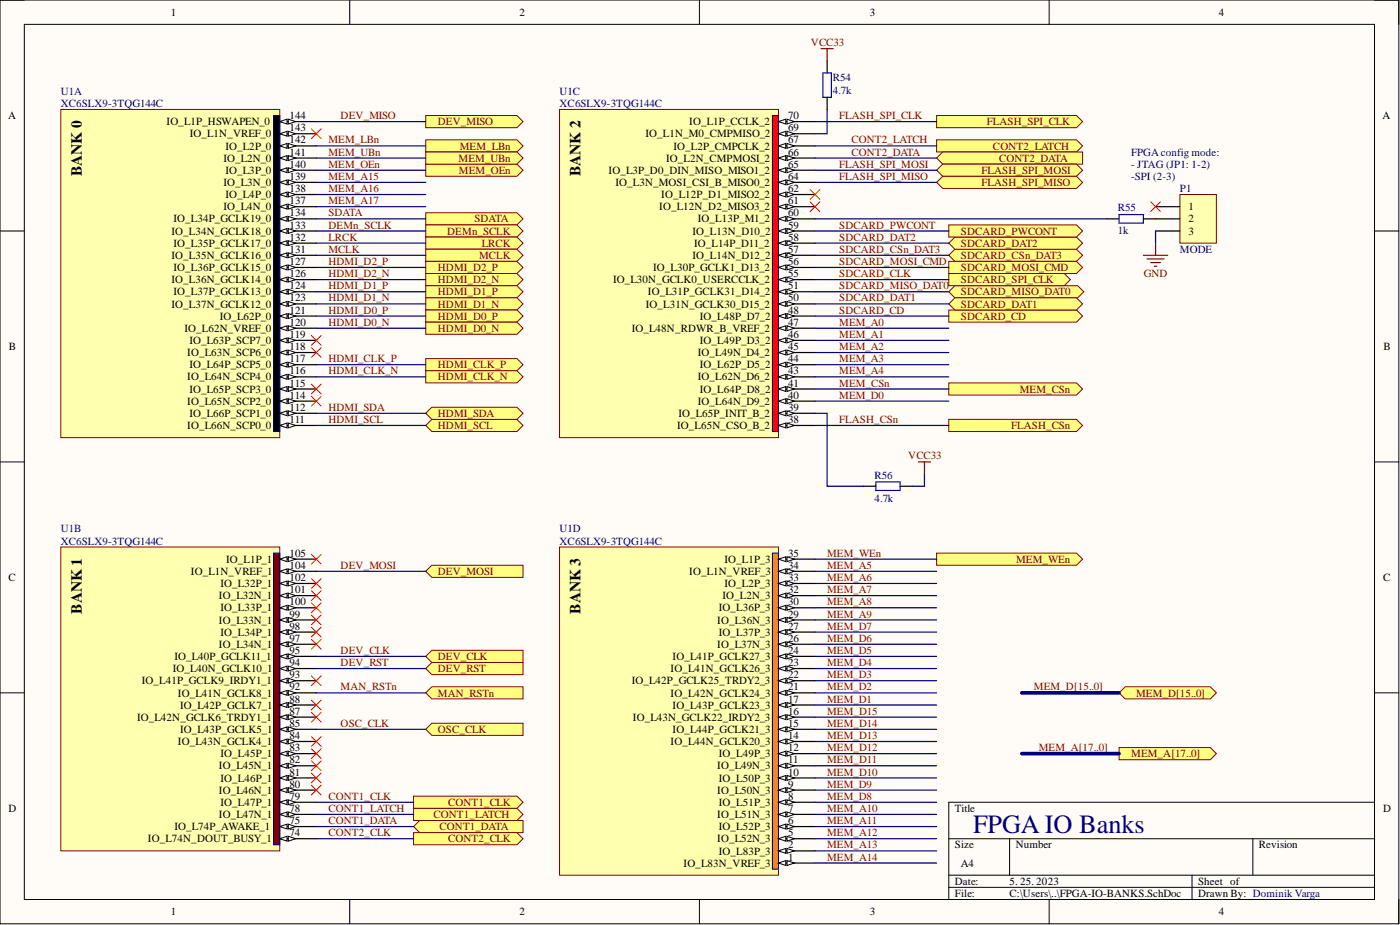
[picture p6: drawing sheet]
<svg xmlns="http://www.w3.org/2000/svg" width="292mm" height="193mm" viewBox="0 0 292 193" stroke-linecap="round" stroke-linejoin="round" font-family="sans-serif">
<defs><g id="words">
<text font-size="5.5" fill="#000080" x="203" y="173.8">FPGA IO Banks</text>
<g font-size="3.2">
<text x="17.1" y="36.8" transform="rotate(-90 17.1 36.8)">BANK 0</text>
<text x="121.1" y="36.8" transform="rotate(-90 121.1 36.8)">BANK 2</text>
<text x="17.1" y="128.1" transform="rotate(-90 17.1 128.1)">BANK 1</text>
<text x="121.1" y="128.1" transform="rotate(-90 121.1 128.1)">BANK 3</text>
</g>
<g font-size="2.3">
<text x="35.6" y="3.3">1</text>
<text x="108.4" y="3.3">2</text>
<text x="181.5" y="3.3">3</text>
<text x="254.3" y="3.3">4</text>
<text x="1.7" y="24.9">A</text>
<text x="34.8" y="26.1">IO_L1P_HSWAPEN_0</text>
<text x="39.6" y="28.7">IO_L1N_VREF_0</text>
<text x="60.4" y="24.9">144</text>
<text x="60.4" y="27.4">143</text>
<text x="60.4" y="29.9">142</text>
<text x="134.7" y="28.7">IO_L1N_M0_CMPMISO_2</text>
<text x="143.8" y="26.1">IO_L1P_CCLK_2</text>
<text x="164.5" y="24.9">70</text>
<text x="164.5" y="27.4">69</text>
<text x="164.5" y="29.9">67</text>
<text x="288.5" y="24.9">A</text>
<text x="46.6" y="33.7">IO_L2N_0</text>
<text x="47" y="31.2">IO_L2P_0</text>
<text x="60.4" y="32.5">141</text>
<text x="60.4" y="35">140</text>
<text x="139" y="33.7">IO_L2N_CMPMOSI_2</text>
<text x="140.5" y="31.2">IO_L2P_CMPCLK_2</text>
<text x="164.5" y="32.5">66</text>
<text x="164.5" y="35">65</text>
<text x="46.6" y="38.8">IO_L3N_0</text>
<text x="47" y="36.3">IO_L3P_0</text>
<text x="47" y="41.3">IO_L4P_0</text>
<text x="60.4" y="37.5">139</text>
<text x="60.4" y="40.1">138</text>
<text x="127" y="36.3">IO_L3P_D0_DIN_MISO_MISO1_2</text>
<text x="128.4" y="38.8">IO_L3N_MOSI_CSI_B_MISO0_2</text>
<text x="138" y="41.3">IO_L12P_D1_MISO2_2</text>
<text x="164.5" y="37.5">64</text>
<text x="164.5" y="40.1">62</text>
<text x="36.2" y="46.4">IO_L34P_GCLK19_0</text>
<text x="46.6" y="43.9">IO_L4N_0</text>
<text x="60.4" y="42.6">137</text>
<text x="60.4" y="45.1">134</text>
<text x="60.4" y="47.7">133</text>
<text x="137.6" y="43.9">IO_L12N_D2_MISO3_2</text>
<text x="145.6" y="46.4">IO_L13P_M1_2</text>
<text x="164.5" y="42.6">61</text>
<text x="164.5" y="45.1">60</text>
<text x="164.5" y="47.7">59</text>
<text x="248" y="43.9">1</text>
<text x="248" y="46.4">2</text>
<text x="35.8" y="48.9">IO_L34N_GCLK18_0</text>
<text x="36.2" y="51.5">IO_L35P_GCLK17_0</text>
<text x="60.4" y="50.2">132</text>
<text x="60.4" y="52.8">131</text>
<text x="144.5" y="48.9">IO_L13N_D10_2</text>
<text x="144.8" y="51.5">IO_L14P_D11_2</text>
<text x="164.5" y="50.2">58</text>
<text x="164.5" y="52.8">57</text>
<text x="248" y="48.9">3</text>
<text x="35.8" y="54">IO_L35N_GCLK16_0</text>
<text x="35.8" y="59.1">IO_L36N_GCLK14_0</text>
<text x="36.2" y="56.6">IO_L36P_GCLK15_0</text>
<text x="60.4" y="55.3">127</text>
<text x="60.4" y="57.8">126</text>
<text x="127.9" y="59.1">IO_L30N_GCLK0_USERCCLK_2</text>
<text x="136.3" y="56.6">IO_L30P_GCLK1_D13_2</text>
<text x="144.5" y="54">IO_L14N_D12_2</text>
<text x="164.5" y="55.3">56</text>
<text x="164.5" y="57.8">55</text>
<text x="35.8" y="64.2">IO_L37N_GCLK12_0</text>
<text x="36.2" y="61.6">IO_L37P_GCLK13_0</text>
<text x="60.4" y="60.4">124</text>
<text x="60.4" y="62.9">123</text>
<text x="60.4" y="65.4">121</text>
<text x="134.8" y="64.2">IO_L31N_GCLK30_D15_2</text>
<text x="135.2" y="61.6">IO_L31P_GCLK31_D14_2</text>
<text x="164.5" y="60.4">51</text>
<text x="164.5" y="62.9">50</text>
<text x="164.5" y="65.4">48</text>
<text x="38.5" y="69.2">IO_L62N_VREF_0</text>
<text x="39.5" y="71.8">IO_L63P_SCP7_0</text>
<text x="45.9" y="66.7">IO_L62P_0</text>
<text x="60.4" y="68">120</text>
<text x="60.4" y="70.5">119</text>
<text x="131.8" y="69.2">IO_L48N_RDWR_B_VREF_2</text>
<text x="146" y="66.7">IO_L48P_D7_2</text>
<text x="146" y="71.8">IO_L49P_D3_2</text>
<text x="164.5" y="68">47</text>
<text x="164.5" y="70.5">46</text>
<text x="1.9" y="73">B</text>
<text x="39.1" y="74.3">IO_L63N_SCP6_0</text>
<text x="39.5" y="76.8">IO_L64P_SCP5_0</text>
<text x="60.4" y="73">118</text>
<text x="60.4" y="75.6">117</text>
<text x="145.6" y="74.3">IO_L49N_D4_2</text>
<text x="146" y="76.8">IO_L62P_D5_2</text>
<text x="164.5" y="73">45</text>
<text x="164.5" y="75.6">44</text>
<text x="288.6" y="73">B</text>
<text x="39.1" y="79.4">IO_L64N_SCP4_0</text>
<text x="39.5" y="81.9">IO_L65P_SCP3_0</text>
<text x="60.4" y="78.1">116</text>
<text x="60.4" y="80.6">115</text>
<text x="60.4" y="83.2">114</text>
<text x="145.6" y="79.4">IO_L62N_D6_2</text>
<text x="146" y="81.9">IO_L64P_D8_2</text>
<text x="164.5" y="78.1">43</text>
<text x="164.5" y="80.6">41</text>
<text x="164.5" y="83.2">40</text>
<text x="39.1" y="84.4">IO_L65N_SCP2_0</text>
<text x="39.1" y="89.5">IO_L66N_SCP0_0</text>
<text x="39.5" y="87">IO_L66P_SCP1_0</text>
<text x="60.4" y="85.7">112</text>
<text x="60.4" y="88.3">111</text>
<text x="141.3" y="89.5">IO_L65N_CSO_B_2</text>
<text x="141.5" y="87">IO_L65P_INIT_B_2</text>
<text x="145.6" y="84.4">IO_L64N_D9_2</text>
<text x="164.5" y="85.7">39</text>
<text x="164.5" y="88.3">38</text>
<text x="39.8" y="119.9">IO_L1N_VREF_1</text>
<text x="47.2" y="117.4">IO_L1P_1</text>
<text x="60.4" y="116.1">105</text>
<text x="60.4" y="118.7">104</text>
<text x="143.8" y="119.9">IO_L1N_VREF_3</text>
<text x="151.2" y="117.4">IO_L1P_3</text>
<text x="164.5" y="116.1">35</text>
<text x="164.5" y="118.7">34</text>
<text x="1.8" y="121.2">C</text>
<text x="45.7" y="125">IO_L32N_1</text>
<text x="46" y="122.5">IO_L32P_1</text>
<text x="60.4" y="121.2">102</text>
<text x="60.4" y="123.8">101</text>
<text x="150.8" y="125">IO_L2N_3</text>
<text x="151.2" y="122.5">IO_L2P_3</text>
<text x="164.5" y="121.2">33</text>
<text x="164.5" y="123.8">32</text>
<text x="288.6" y="121.2">C</text>
<text x="45.7" y="130.1">IO_L33N_1</text>
<text x="46" y="127.6">IO_L33P_1</text>
<text x="60.4" y="126.3">100</text>
<text x="60.4" y="128.8">99</text>
<text x="60.4" y="131.4">98</text>
<text x="149.7" y="130.1">IO_L36N_3</text>
<text x="150" y="127.6">IO_L36P_3</text>
<text x="164.5" y="126.3">30</text>
<text x="164.5" y="128.8">29</text>
<text x="164.5" y="131.4">27</text>
<text x="36.4" y="137.7">IO_L40P_GCLK11_1</text>
<text x="45.7" y="135.2">IO_L34N_1</text>
<text x="46" y="132.6">IO_L34P_1</text>
<text x="60.4" y="133.9">97</text>
<text x="60.4" y="136.4">95</text>
<text x="140.3" y="137.7">IO_L41P_GCLK27_3</text>
<text x="149.7" y="135.2">IO_L37N_3</text>
<text x="150" y="132.6">IO_L37P_3</text>
<text x="164.5" y="133.9">26</text>
<text x="164.5" y="136.4">24</text>
<text x="29.6" y="142.8">IO_L41P_GCLK9_IRDY1_1</text>
<text x="36" y="140.2">IO_L40N_GCLK10_1</text>
<text x="60.4" y="139">94</text>
<text x="60.4" y="141.5">93</text>
<text x="131.8" y="142.8">IO_L42P_GCLK25_TRDY2_3</text>
<text x="139.9" y="140.2">IO_L41N_GCLK26_3</text>
<text x="164.5" y="139">23</text>
<text x="164.5" y="141.5">22</text>
<text x="37.1" y="145.3">IO_L41N_GCLK8_1</text>
<text x="37.6" y="147.8">IO_L42P_GCLK7_1</text>
<text x="60.4" y="144">92</text>
<text x="60.4" y="146.6">88</text>
<text x="60.4" y="149.1">87</text>
<text x="139.9" y="145.3">IO_L42N_GCLK24_3</text>
<text x="140.3" y="147.8">IO_L43P_GCLK23_3</text>
<text x="164.5" y="144">21</text>
<text x="164.5" y="146.6">17</text>
<text x="164.5" y="149.1">16</text>
<text x="28.6" y="150.4">IO_L42N_GCLK6_TRDY1_1</text>
<text x="37.1" y="155.4">IO_L43N_GCLK4_1</text>
<text x="37.6" y="152.9">IO_L43P_GCLK5_1</text>
<text x="60.4" y="151.6">85</text>
<text x="60.4" y="154.2">84</text>
<text x="132.1" y="150.4">IO_L43N_GCLK22_IRDY2_3</text>
<text x="139.9" y="155.4">IO_L44N_GCLK20_3</text>
<text x="140.3" y="152.9">IO_L44P_GCLK21_3</text>
<text x="164.5" y="151.6">15</text>
<text x="164.5" y="154.2">14</text>
<text x="45.7" y="160.5">IO_L45N_1</text>
<text x="46" y="158">IO_L45P_1</text>
<text x="60.4" y="156.7">83</text>
<text x="60.4" y="159.2">82</text>
<text x="60.4" y="161.8">81</text>
<text x="149.7" y="160.5">IO_L49N_3</text>
<text x="150" y="158">IO_L49P_3</text>
<text x="164.5" y="156.7">12</text>
<text x="164.5" y="159.2">11</text>
<text x="164.5" y="161.8">10</text>
<text x="45.7" y="165.6">IO_L46N_1</text>
<text x="46" y="163.1">IO_L46P_1</text>
<text x="60.4" y="164.3">80</text>
<text x="60.4" y="166.9">79</text>
<text x="149.7" y="165.6">IO_L50N_3</text>
<text x="150" y="163.1">IO_L50P_3</text>
<text x="164.5" y="164.3">9</text>
<text x="164.5" y="166.9">8</text>
<text x="1.8" y="169.4">D</text>
<text x="36.4" y="173.2">IO_L74P_AWAKE_1</text>
<text x="45.7" y="170.7">IO_L47N_1</text>
<text x="46" y="168.1">IO_L47P_1</text>
<text x="60.4" y="169.4">78</text>
<text x="60.4" y="171.9">75</text>
<text x="149.7" y="170.7">IO_L51N_3</text>
<text x="150" y="168.1">IO_L51P_3</text>
<text x="150" y="173.2">IO_L52P_3</text>
<text x="164.5" y="169.4">7</text>
<text x="164.5" y="171.9">6</text>
<text x="199.2" y="169.4">Title</text>
<text x="288.6" y="169.4">D</text>
<text x="30.9" y="175.7">IO_L74N_DOUT_BUSY_1</text>
<text x="60.4" y="174.5">74</text>
<text x="149.7" y="175.7">IO_L52N_3</text>
<text x="150" y="178.3">IO_L83P_3</text>
<text x="164.5" y="174.5">5</text>
<text x="164.5" y="177">2</text>
<text x="164.5" y="179.5">1</text>
<text x="199.2" y="177">Size</text>
<text x="211.9" y="177">Number</text>
<text x="262.7" y="177">Revision</text>
<text x="142.6" y="180.8">IO_L83N_VREF_3</text>
<text x="199.2" y="184.6">Date:</text>
<text x="200.5" y="180.8">A4</text>
<text x="210.6" y="184.6">5. 25. 2023</text>
<text x="250" y="184.6">Sheet of</text>
<text x="35.6" y="190.9">1</text>
<text x="108.4" y="190.9">2</text>
<text x="181.5" y="190.9">3</text>
<text x="199.2" y="187.1">File:</text>
<text x="210.6" y="187.1">C:\Users\..\FPGA-IO-BANKS.SchDoc</text>
<text x="250" y="187.1">Drawn By: Dominik Varga</text>
<text x="254.3" y="190.9">4</text>
</g>
<g font-size="2.3" fill="#800000">
<text x="169.2" y="9.6">VCC33</text>
<text x="68.5" y="29.9">MEM_LBn</text>
<text x="71.1" y="24.9">DEV_MISO</text>
<text x="91.4" y="26.1">DEV_MISO</text>
<text x="175.1" y="24.9">FLASH_SPI_CLK</text>
<text x="177.7" y="29.9">CONT2_LATCH</text>
<text x="205.9" y="26.1">FLASH_SPI_CLK</text>
<text x="68.5" y="32.5">MEM_UBn</text>
<text x="68.5" y="35">MEM_OEn</text>
<text x="95.7" y="33.7">MEM_UBn</text>
<text x="95.9" y="31.2">MEM_LBn</text>
<text x="175.1" y="35">FLASH_SPI_MOSI</text>
<text x="177.7" y="32.5">CONT2_DATA</text>
<text x="207.2" y="31.2">CONT2_LATCH</text>
<text x="208.4" y="33.7">CONT2_DATA</text>
<text x="68.5" y="37.5">MEM_A15</text>
<text x="68.5" y="40.1">MEM_A16</text>
<text x="95.8" y="36.3">MEM_OEn</text>
<text x="175.1" y="37.5">FLASH_SPI_MISO</text>
<text x="204.8" y="36.3">FLASH_SPI_MOSI</text>
<text x="204.8" y="38.8">FLASH_SPI_MISO</text>
<text x="68.5" y="42.6">MEM_A17</text>
<text x="68.5" y="45.1">SDATA</text>
<text x="68.5" y="47.7">DEMn_SCLK</text>
<text x="99" y="46.4">SDATA</text>
<text x="175.1" y="47.7">SDCARD_PWCONT</text>
<text x="68.5" y="50.2">LRCK</text>
<text x="68.5" y="52.8">MCLK</text>
<text x="93.3" y="48.9">DEMn_SCLK</text>
<text x="100.5" y="51.5">LRCK</text>
<text x="175.1" y="52.8">SDCARD_CSn_DAT3</text>
<text x="175.1" y="50.2">SDCARD_DAT2</text>
<text x="200.5" y="51.5">SDCARD_DAT2</text>
<text x="200.5" y="48.9">SDCARD_PWCONT</text>
<text x="68.5" y="55.3">HDMI_D2_P</text>
<text x="68.5" y="57.8">HDMI_D2_N</text>
<text x="91.4" y="56.6">HDMI_D2_P</text>
<text x="91.4" y="59.1">HDMI_D2_N</text>
<text x="100" y="54">MCLK</text>
<text x="175.1" y="57.8">SDCARD_CLK</text>
<text x="175.1" y="55.3">SDCARD_MOSI_CMD</text>
<text x="200.5" y="54">SDCARD_CSn_DAT3</text>
<text x="200.5" y="56.6">SDCARD_MOSI_CMD</text>
<text x="200.5" y="59.1">SDCARD_SPI_CLK</text>
<text x="238.6" y="57.8">GND</text>
<text x="68.5" y="62.9">HDMI_D1_N</text>
<text x="68.5" y="60.4">HDMI_D1_P</text>
<text x="68.5" y="65.4">HDMI_D0_P</text>
<text x="91.4" y="61.6">HDMI_D1_P</text>
<text x="91.4" y="64.2">HDMI_D1_N</text>
<text x="175.1" y="60.4">SDCARD_MISO_DAT0</text>
<text x="175.1" y="62.9">SDCARD_DAT1</text>
<text x="175.1" y="65.4">SDCARD_CD</text>
<text x="200.5" y="61.6">SDCARD_MISO_DAT0</text>
<text x="200.5" y="64.2">SDCARD_DAT1</text>
<text x="68.5" y="68">HDMI_D0_N</text>
<text x="91.4" y="66.7">HDMI_D0_P</text>
<text x="91.4" y="69.2">HDMI_D0_N</text>
<text x="175.1" y="68">MEM_A0</text>
<text x="175.1" y="70.5">MEM_A1</text>
<text x="200.5" y="66.7">SDCARD_CD</text>
<text x="68.5" y="75.6">HDMI_CLK_P</text>
<text x="91.4" y="76.8">HDMI_CLK_P</text>
<text x="175.1" y="73">MEM_A2</text>
<text x="175.1" y="75.6">MEM_A3</text>
<text x="68.5" y="78.1">HDMI_CLK_N</text>
<text x="91.4" y="79.4">HDMI_CLK_N</text>
<text x="175.1" y="78.1">MEM_A4</text>
<text x="175.1" y="83.2">MEM_D0</text>
<text x="175.1" y="80.6">MEM_CSn</text>
<text x="212.8" y="81.9">MEM_CSn</text>
<text x="68.5" y="88.3">HDMI_SCL</text>
<text x="68.5" y="85.7">HDMI_SDA</text>
<text x="91.4" y="89.5">HDMI_SCL</text>
<text x="91.4" y="87">HDMI_SDA</text>
<text x="175.1" y="88.3">FLASH_CSn</text>
<text x="211" y="89.5">FLASH_CSn</text>
<text x="189.5" y="95.9">VCC33</text>
<text x="71.1" y="118.7">DEV_MOSI</text>
<text x="91.4" y="119.9">DEV_MOSI</text>
<text x="172.6" y="118.7">MEM_A5</text>
<text x="172.6" y="116.1">MEM_WEn</text>
<text x="212" y="117.4">MEM_WEn</text>
<text x="172.6" y="121.2">MEM_A6</text>
<text x="172.6" y="123.8">MEM_A7</text>
<text x="172.6" y="126.3">MEM_A8</text>
<text x="172.6" y="128.8">MEM_A9</text>
<text x="172.6" y="131.4">MEM_D7</text>
<text x="71.1" y="136.4">DEV_CLK</text>
<text x="91.4" y="137.7">DEV_CLK</text>
<text x="172.6" y="136.4">MEM_D5</text>
<text x="172.6" y="133.9">MEM_D6</text>
<text x="71.1" y="139">DEV_RST</text>
<text x="91.4" y="140.2">DEV_RST</text>
<text x="172.6" y="141.5">MEM_D3</text>
<text x="172.6" y="139">MEM_D4</text>
<text x="71.1" y="144">MAN_RSTn</text>
<text x="91.4" y="145.3">MAN_RSTn</text>
<text x="172.6" y="146.6">MEM_D1</text>
<text x="172.6" y="144">MEM_D2</text>
<text x="172.6" y="149.1">MEM_D15</text>
<text x="215.7" y="144">MEM_D[15..0]</text>
<text x="237" y="145.3">MEM_D[15..0]</text>
<text x="71.1" y="151.6">OSC_CLK</text>
<text x="91.4" y="152.9">OSC_CLK</text>
<text x="172.6" y="154.2">MEM_D13</text>
<text x="172.6" y="151.6">MEM_D14</text>
<text x="172.6" y="161.8">MEM_D10</text>
<text x="172.6" y="159.2">MEM_D11</text>
<text x="172.6" y="156.7">MEM_D12</text>
<text x="216.7" y="156.7">MEM_A[17..0]</text>
<text x="236" y="158">MEM_A[17..0]</text>
<text x="68.5" y="166.9">CONT1_CLK</text>
<text x="172.6" y="166.9">MEM_D8</text>
<text x="172.6" y="164.3">MEM_D9</text>
<text x="68.5" y="169.4">CONT1_LATCH</text>
<text x="68.5" y="171.9">CONT1_DATA</text>
<text x="90.4" y="170.7">CONT1_LATCH</text>
<text x="91.7" y="173.2">CONT1_DATA</text>
<text x="93.5" y="168.1">CONT1_CLK</text>
<text x="172.6" y="169.4">MEM_A10</text>
<text x="172.6" y="171.9">MEM_A11</text>
<text x="68.5" y="174.5">CONT2_CLK</text>
<text x="93.5" y="175.7">CONT2_CLK</text>
<text x="172.6" y="174.5">MEM_A12</text>
<text x="172.6" y="177">MEM_A13</text>
<text x="172.6" y="179.5">MEM_A14</text>
</g>
<g font-size="2.3" fill="#000080">
<text x="173.8" y="17">R54</text>
<text x="12.7" y="19.8">U1A</text>
<text x="12.7" y="22.3">XC6SLX9-3TQG144C</text>
<text x="116.7" y="19.8">U1C</text>
<text x="116.7" y="22.3">XC6SLX9-3TQG144C</text>
<text x="173.8" y="19.5">4.7k</text>
<text x="236" y="32.5">FPGAconfig mode:</text>
<text x="236" y="35">- JTAG (JP1: 1-2)</text>
<text x="236" y="37.5">-SPI (2-3)</text>
<text x="246.2" y="40.1">P1</text>
<text x="233.2" y="44">R55</text>
<text x="233.2" y="48.9">1k</text>
<text x="246.2" y="52.8">MODE</text>
<text x="182.5" y="99.8">R56</text>
<text x="182.5" y="104.6">4.7k</text>
<text x="12.7" y="111.1">U1B</text>
<text x="12.7" y="113.6">XC6SLX9-3TQG144C</text>
<text x="116.7" y="111.1">U1D</text>
<text x="116.7" y="113.6">XC6SLX9-3TQG144C</text>
</g>
</g></defs>
<path d="M0 0h291.9v192.7h-291.9z" fill-rule="evenodd" fill="#fffcf8"/>
<path d="M0 0h291.9v192.7h-291.9z" fill="none" stroke="#000" stroke-width=".21"/>
<path d="M5.1 5.1h281.7v182.5h-281.7z" fill-rule="evenodd" fill="#fffcf8"/>
<g fill="none" stroke="#000" stroke-width=".21">
<path d="M0 0h5.1M5.1 5.1h281.7v182.5h-281.7zM73 0v5.1M145.9 0v5.1M218.9 0v5.1M286.8 0h5.1v5.1M0 48.2h5.1M286.8 48.2h5.1M0 96.4h5.1M286.8 96.4h5.1M0 144.5h5.1M286.8 144.5h5.1"/>
<path d="M198 175h88.8M210.6 175v7.6M261.4 175v7.6M286.8 167.4h-88.8v20.2M73 187.6v5.1M145.9 187.6v5.1M198 182.6h88.8M198 185.1h88.8M218.9 187.6v5.1M248.7 182.6v5M291.9 187.6v5.1"/>
</g>
<path d="M88.8 119.2l1.3-1.3h19v2.6h-19z" fill-rule="evenodd" fill="#ffff80"/>
<path d="M88.8 119.2l1.3-1.3h19v2.6h-19z" fill="none" stroke="#800000" stroke-width=".21"/>
<path d="M88.8 136.9l1.3-1.2h19v2.5h-19z" fill-rule="evenodd" fill="#ffff80"/>
<path d="M88.8 136.9l1.3-1.2h19v2.5h-19z" fill="none" stroke="#800000" stroke-width=".21"/>
<path d="M88.8 139.5l1.3-1.3h19v2.5h-19z" fill-rule="evenodd" fill="#ffff80"/>
<path d="M88.8 139.5l1.3-1.3h19v2.5h-19z" fill="none" stroke="#800000" stroke-width=".21"/>
<path d="M88.8 24.1h19.1l1.2 1.3-1.2 1.2h-19.1z" fill-rule="evenodd" fill="#ffff80"/>
<path d="M88.8 24.1h19.1l1.2 1.3-1.2 1.2h-19.1z" fill="none" stroke="#800000" stroke-width=".21"/>
<path d="M233.5 156h19l1.3 1.2-1.3 1.3h-19z" fill-rule="evenodd" fill="#ffff80"/>
<path d="M233.5 156h19l1.3 1.2-1.3 1.3h-19z" fill="none" stroke="#800000" stroke-width=".21"/>
<path d="M233.5 144.5l1.3-1.2h17.7l1.3 1.2-1.3 1.3h-17.7z" fill-rule="evenodd" fill="#ffff80"/>
<path d="M233.5 144.5l1.3-1.2h17.7l1.3 1.2-1.3 1.3h-17.7z" fill="none" stroke="#800000" stroke-width=".21"/>
<path d="M191.6 96.4h2.5M192.9 96.4v2.5" fill="none" stroke="#800000" stroke-width=".25"/>
<path d="M246.2 40.6h7.6v10.1h-7.6z" fill-rule="evenodd" fill="#ffffb0"/>
<path d="M246.2 40.6h7.6v10.1h-7.6z" fill="none" stroke="#800000" stroke-width=".21"/>
<path d="M241.1 43.1h5.1M241.1 45.7h5.1M241.1 48.2h5.1" fill="none" stroke="#000" stroke-width=".25"/>
<path d="M238.6 53.3h5M239.3 54h3.6M240.1 54.8h2M240.8 55.5h.6M241.1 50.7v2.6" fill="none" stroke="#800000" stroke-width=".25"/>
<path d="M240.1 42.1l2 2M242.1 42.1l-2 2" fill="none" stroke="#f00" stroke-width=".21"/>
<path d="M86.3 168.6h21.6l1.2 1.3-1.2 1.3h-21.6z" fill-rule="evenodd" fill="#ffff80"/>
<path d="M86.3 168.6h21.6l1.2 1.3-1.2 1.3h-21.6z" fill="none" stroke="#800000" stroke-width=".21"/>
<path d="M86.3 172.4l1.3-1.2h21.5v2.5h-21.5z" fill-rule="evenodd" fill="#ffff80"/>
<path d="M86.3 172.4l1.3-1.2h21.5v2.5h-21.5z" fill="none" stroke="#800000" stroke-width=".21"/>
<path d="M86.3 166.1h21.6l1.2 1.3-1.2 1.2h-21.6z" fill-rule="evenodd" fill="#ffff80"/>
<path d="M86.3 166.1h21.6l1.2 1.3-1.2 1.2h-21.6z" fill="none" stroke="#800000" stroke-width=".21"/>
<path d="M195.4 29.2h29.2l1.3 1.2-1.3 1.3h-29.2z" fill-rule="evenodd" fill="#ffff80"/>
<path d="M195.4 29.2h29.2l1.3 1.2-1.3 1.3h-29.2z" fill="none" stroke="#800000" stroke-width=".21"/>
<path d="M195.4 33l1.3-1.3h29.2v2.5h-29.2z" fill-rule="evenodd" fill="#ffff80"/>
<path d="M195.4 33l1.3-1.3h29.2v2.5h-29.2z" fill="none" stroke="#800000" stroke-width=".21"/>
<path d="M86.3 173.7h21.6l1.2 1.3-1.2 1.2h-21.6z" fill-rule="evenodd" fill="#ffff80"/>
<path d="M86.3 173.7h21.6l1.2 1.3-1.2 1.2h-21.6z" fill="none" stroke="#800000" stroke-width=".21"/>
<path d="M88.8 44.4h19.1l1.2 1.3-1.2 1.2h-19.1z" fill-rule="evenodd" fill="#ffff80"/>
<path d="M88.8 44.4h19.1l1.2 1.3-1.2 1.2h-19.1z" fill="none" stroke="#800000" stroke-width=".21"/>
<path d="M88.8 46.9h19.1l1.2 1.3-1.2 1.3h-19.1z" fill-rule="evenodd" fill="#ffff80"/>
<path d="M88.8 46.9h19.1l1.2 1.3-1.2 1.3h-19.1z" fill="none" stroke="#800000" stroke-width=".21"/>
<path d="M88.8 49.5h19.1l1.2 1.2-1.2 1.3h-19.1z" fill-rule="evenodd" fill="#ffff80"/>
<path d="M88.8 49.5h19.1l1.2 1.2-1.2 1.3h-19.1z" fill="none" stroke="#800000" stroke-width=".21"/>
<path d="M88.8 52h19.1l1.2 1.3-1.2 1.2h-19.1z" fill-rule="evenodd" fill="#ffff80"/>
<path d="M88.8 52h19.1l1.2 1.3-1.2 1.2h-19.1z" fill="none" stroke="#800000" stroke-width=".21"/>
<path d="M230.9 45.7h2.6M238.6 45.7h2.5M180.2 101.4h2.5M187.8 101.4h2.5" fill="none" stroke="#000" stroke-width=".25"/>
<path d="M233.5 44.8h5.1v1.7h-5.1zM182.7 100.5h5.1v1.8h-5.1z" fill="none" stroke="#00f" stroke-width=".25"/>
<path d="M88.8 54.5h19.1l1.2 1.3-1.2 1.3h-19.1z" fill-rule="evenodd" fill="#ffff80"/>
<path d="M88.8 54.5h19.1l1.2 1.3-1.2 1.3h-19.1z" fill="none" stroke="#800000" stroke-width=".21"/>
<path d="M88.8 57.1h19.1l1.2 1.2-1.2 1.3h-19.1z" fill-rule="evenodd" fill="#ffff80"/>
<path d="M88.8 57.1h19.1l1.2 1.2-1.2 1.3h-19.1z" fill="none" stroke="#800000" stroke-width=".21"/>
<path d="M88.8 59.6h19.1l1.2 1.3-1.2 1.2h-19.1z" fill-rule="evenodd" fill="#ffff80"/>
<path d="M88.8 59.6h19.1l1.2 1.3-1.2 1.2h-19.1z" fill="none" stroke="#800000" stroke-width=".21"/>
<path d="M88.8 62.1h19.1l1.2 1.3-1.2 1.3h-19.1z" fill-rule="evenodd" fill="#ffff80"/>
<path d="M88.8 62.1h19.1l1.2 1.3-1.2 1.3h-19.1z" fill="none" stroke="#800000" stroke-width=".21"/>
<path d="M88.8 64.7h19.1l1.2 1.2-1.2 1.3h-19.1z" fill-rule="evenodd" fill="#ffff80"/>
<path d="M88.8 64.7h19.1l1.2 1.2-1.2 1.3h-19.1z" fill="none" stroke="#800000" stroke-width=".21"/>
<path d="M88.8 67.2h19.1l1.2 1.3-1.2 1.2h-19.1z" fill-rule="evenodd" fill="#ffff80"/>
<path d="M88.8 67.2h19.1l1.2 1.3-1.2 1.2h-19.1z" fill="none" stroke="#800000" stroke-width=".21"/>
<path d="M88.8 74.8h19.1l1.2 1.3-1.2 1.2h-19.1z" fill-rule="evenodd" fill="#ffff80"/>
<path d="M88.8 74.8h19.1l1.2 1.3-1.2 1.2h-19.1z" fill="none" stroke="#800000" stroke-width=".21"/>
<path d="M88.8 77.3h19.1l1.2 1.3-1.2 1.3h-19.1z" fill-rule="evenodd" fill="#ffff80"/>
<path d="M88.8 77.3h19.1l1.2 1.3-1.2 1.3h-19.1z" fill="none" stroke="#800000" stroke-width=".21"/>
<path d="M88.8 88.8l1.3-1.3h17.8l1.2 1.3-1.2 1.2h-17.8z" fill-rule="evenodd" fill="#ffff80"/>
<path d="M88.8 88.8l1.3-1.3h17.8l1.2 1.3-1.2 1.2h-17.8z" fill="none" stroke="#800000" stroke-width=".21"/>
<path d="M88.8 86.2l1.3-1.2h17.8l1.2 1.2-1.2 1.3h-17.8z" fill-rule="evenodd" fill="#ffff80"/>
<path d="M88.8 86.2l1.3-1.2h17.8l1.2 1.2-1.2 1.3h-17.8z" fill="none" stroke="#800000" stroke-width=".21"/>
<path d="M195.4 24.1h29.2l1.3 1.3-1.3 1.2h-29.2z" fill-rule="evenodd" fill="#ffff80"/>
<path d="M195.4 24.1h29.2l1.3 1.3-1.3 1.2h-29.2z" fill="none" stroke="#800000" stroke-width=".21"/>
<path d="M195.4 35.5l1.3-1.3h27.9l1.3 1.3-1.3 1.3h-27.9z" fill-rule="evenodd" fill="#ffff80"/>
<path d="M195.4 35.5l1.3-1.3h27.9l1.3 1.3-1.3 1.3h-27.9z" fill="none" stroke="#800000" stroke-width=".21"/>
<path d="M195.4 38l1.3-1.2h27.9l1.3 1.2-1.3 1.3h-27.9z" fill-rule="evenodd" fill="#ffff80"/>
<path d="M195.4 38l1.3-1.2h27.9l1.3 1.2-1.3 1.3h-27.9z" fill="none" stroke="#800000" stroke-width=".21"/>
<path d="M198 87.5h26.6l1.3 1.3-1.3 1.2h-26.6z" fill-rule="evenodd" fill="#ffff80"/>
<path d="M198 87.5h26.6l1.3 1.3-1.3 1.2h-26.6z" fill="none" stroke="#800000" stroke-width=".21"/>
<path d="M198 53.3l1.2-1.3h25.4l1.3 1.3-1.3 1.2h-25.4z" fill-rule="evenodd" fill="#ffff80"/>
<path d="M198 53.3l1.2-1.3h25.4l1.3 1.3-1.3 1.2h-25.4z" fill="none" stroke="#800000" stroke-width=".21"/>
<path d="M198 54.5h26.6l1.3 1.3-1.3 1.3h-26.6z" fill-rule="evenodd" fill="#ffff80"/>
<path d="M198 54.5h26.6l1.3 1.3-1.3 1.3h-26.6z" fill="none" stroke="#800000" stroke-width=".21"/>
<path d="M198 60.9l1.2-1.3h25.7l1.2 1.3-1.2 1.2h-25.7z" fill-rule="evenodd" fill="#ffff80"/>
<path d="M198 60.9l1.2-1.3h25.7l1.2 1.3-1.2 1.2h-25.7z" fill="none" stroke="#800000" stroke-width=".21"/>
<path d="M198 57.1h24.1l1.2 1.2-1.2 1.3h-24.1z" fill-rule="evenodd" fill="#ffff80"/>
<path d="M198 57.1h24.1l1.2 1.2-1.2 1.3h-24.1z" fill="none" stroke="#800000" stroke-width=".21"/>
<path d="M198 64.7h26.6l1.3 1.2-1.3 1.3h-26.6z" fill-rule="evenodd" fill="#ffff80"/>
<path d="M198 64.7h26.6l1.3 1.2-1.3 1.3h-26.6z" fill="none" stroke="#800000" stroke-width=".21"/>
<path d="M198 63.4l1.2-1.3h25.4l1.3 1.3-1.3 1.3h-25.4z" fill-rule="evenodd" fill="#ffff80"/>
<path d="M198 63.4l1.2-1.3h25.4l1.3 1.3-1.3 1.3h-25.4z" fill="none" stroke="#800000" stroke-width=".21"/>
<path d="M198 50.7l1.2-1.2h25.4l1.3 1.2-1.3 1.3h-25.4z" fill-rule="evenodd" fill="#ffff80"/>
<path d="M198 50.7l1.2-1.2h25.4l1.3 1.2-1.3 1.3h-25.4z" fill="none" stroke="#800000" stroke-width=".21"/>
<path d="M198 79.9h26.6l1.3 1.3-1.3 1.2h-26.6z" fill-rule="evenodd" fill="#ffff80"/>
<path d="M198 79.9h26.6l1.3 1.3-1.3 1.2h-26.6z" fill="none" stroke="#800000" stroke-width=".21"/>
<path d="M88.8 34.2h19.1l1.2 1.3-1.2 1.3h-19.1z" fill-rule="evenodd" fill="#ffff80"/>
<path d="M88.8 34.2h19.1l1.2 1.3-1.2 1.3h-19.1z" fill="none" stroke="#800000" stroke-width=".21"/>
<path d="M195.4 115.4h29.2l1.3 1.3-1.3 1.2h-29.2z" fill-rule="evenodd" fill="#ffff80"/>
<path d="M195.4 115.4h29.2l1.3 1.3-1.3 1.2h-29.2z" fill="none" stroke="#800000" stroke-width=".21"/>
<path d="M88.8 29.2h19.1l1.2 1.2-1.2 1.3h-19.1z" fill-rule="evenodd" fill="#ffff80"/>
<path d="M88.8 29.2h19.1l1.2 1.2-1.2 1.3h-19.1z" fill="none" stroke="#800000" stroke-width=".21"/>
<path d="M88.8 31.7h19.1l1.2 1.3-1.2 1.2h-19.1z" fill-rule="evenodd" fill="#ffff80"/>
<path d="M88.8 31.7h19.1l1.2 1.3-1.2 1.2h-19.1z" fill="none" stroke="#800000" stroke-width=".21"/>
<path d="M12.7 22.8h45.7v68.5h-45.7z" fill-rule="evenodd" fill="#ffffb0"/>
<path d="M12.7 22.8h45.7v68.5h-45.7z" fill="none" stroke="#800000" stroke-width=".21"/>
<path d="M57.1 24.1h1.3v65.9h-1.3z" fill-rule="evenodd" fill="#000"/>
<path d="M57.1 24.1h1.3v65.9h-1.3z" fill="none" stroke="#000080" stroke-width=".21"/>
<path d="M58.4 25.4h7.6" fill="none" stroke="#000" stroke-width=".25"/>
<path d="M58.4 25.4l1.5-.5v1z" fill="#f8fcff"/>
<path d="M58.4 25.4l1.5-.5v1z" fill="none" stroke="#000" stroke-width=".21"/>
<path d="M60.1 24.9l1.6 .5-1.6 .5z" fill="#f8fcff"/>
<path d="M60.1 24.9l1.6 .5-1.6 .5z" fill="none" stroke="#000" stroke-width=".21"/>
<path d="M58.4 27.9h7.6" fill="none" stroke="#000" stroke-width=".25"/>
<path d="M58.4 27.9l1.5-.5v1z" fill="#f8fcff"/>
<path d="M58.4 27.9l1.5-.5v1z" fill="none" stroke="#000" stroke-width=".21"/>
<path d="M60.1 27.4l1.6 .5-1.6 .5z" fill="#f8fcff"/>
<path d="M60.1 27.4l1.6 .5-1.6 .5z" fill="none" stroke="#000" stroke-width=".21"/>
<path d="M58.4 30.4h7.6" fill="none" stroke="#000" stroke-width=".25"/>
<path d="M58.4 30.4l1.5-.5v1z" fill="#f8fcff"/>
<path d="M58.4 30.4l1.5-.5v1z" fill="none" stroke="#000" stroke-width=".21"/>
<path d="M60.1 29.9l1.6 .5-1.6 .5z" fill="#f8fcff"/>
<path d="M60.1 29.9l1.6 .5-1.6 .5z" fill="none" stroke="#000" stroke-width=".21"/>
<path d="M58.4 33h7.6" fill="none" stroke="#000" stroke-width=".25"/>
<path d="M58.4 33l1.5-.5v1z" fill="#f8fcff"/>
<path d="M58.4 33l1.5-.5v1z" fill="none" stroke="#000" stroke-width=".21"/>
<path d="M60.1 32.5l1.6 .5-1.6 .5z" fill="#f8fcff"/>
<path d="M60.1 32.5l1.6 .5-1.6 .5z" fill="none" stroke="#000" stroke-width=".21"/>
<path d="M58.4 35.5h7.6" fill="none" stroke="#000" stroke-width=".25"/>
<path d="M58.4 35.5l1.5-.5v1z" fill="#f8fcff"/>
<path d="M58.4 35.5l1.5-.5v1z" fill="none" stroke="#000" stroke-width=".21"/>
<path d="M60.1 35l1.6 .5-1.6 .5z" fill="#f8fcff"/>
<path d="M60.1 35l1.6 .5-1.6 .5z" fill="none" stroke="#000" stroke-width=".21"/>
<path d="M58.4 38h7.6" fill="none" stroke="#000" stroke-width=".25"/>
<path d="M58.4 38l1.5-.5v1.1z" fill="#f8fcff"/>
<path d="M58.4 38l1.5-.5v1.1z" fill="none" stroke="#000" stroke-width=".21"/>
<path d="M60.1 37.5l1.6 .5-1.6 .6z" fill="#f8fcff"/>
<path d="M60.1 37.5l1.6 .5-1.6 .6z" fill="none" stroke="#000" stroke-width=".21"/>
<path d="M58.4 40.6h7.6" fill="none" stroke="#000" stroke-width=".25"/>
<path d="M58.4 40.6l1.5-.5v1z" fill="#f8fcff"/>
<path d="M58.4 40.6l1.5-.5v1z" fill="none" stroke="#000" stroke-width=".21"/>
<path d="M60.1 40.1l1.6 .5-1.6 .5z" fill="#f8fcff"/>
<path d="M60.1 40.1l1.6 .5-1.6 .5z" fill="none" stroke="#000" stroke-width=".21"/>
<path d="M58.4 43.1h7.6" fill="none" stroke="#000" stroke-width=".25"/>
<path d="M58.4 43.1l1.5-.5v1z" fill="#f8fcff"/>
<path d="M58.4 43.1l1.5-.5v1z" fill="none" stroke="#000" stroke-width=".21"/>
<path d="M60.1 42.6l1.6 .5-1.6 .5z" fill="#f8fcff"/>
<path d="M60.1 42.6l1.6 .5-1.6 .5z" fill="none" stroke="#000" stroke-width=".21"/>
<path d="M58.4 45.7h7.6" fill="none" stroke="#000" stroke-width=".25"/>
<path d="M58.4 45.7l1.5-.6v1.1z" fill="#f8fcff"/>
<path d="M58.4 45.7l1.5-.6v1.1z" fill="none" stroke="#000" stroke-width=".21"/>
<path d="M60.1 45.1l1.6 .6-1.6 .5z" fill="#f8fcff"/>
<path d="M60.1 45.1l1.6 .6-1.6 .5z" fill="none" stroke="#000" stroke-width=".21"/>
<path d="M58.4 48.2h7.6" fill="none" stroke="#000" stroke-width=".25"/>
<path d="M58.4 48.2l1.5-.5v1z" fill="#f8fcff"/>
<path d="M58.4 48.2l1.5-.5v1z" fill="none" stroke="#000" stroke-width=".21"/>
<path d="M60.1 47.7l1.6 .5-1.6 .5z" fill="#f8fcff"/>
<path d="M60.1 47.7l1.6 .5-1.6 .5z" fill="none" stroke="#000" stroke-width=".21"/>
<path d="M58.4 50.7h7.6" fill="none" stroke="#000" stroke-width=".25"/>
<path d="M58.4 50.7l1.5-.5v1z" fill="#f8fcff"/>
<path d="M58.4 50.7l1.5-.5v1z" fill="none" stroke="#000" stroke-width=".21"/>
<path d="M60.1 50.2l1.6 .5-1.6 .5z" fill="#f8fcff"/>
<path d="M60.1 50.2l1.6 .5-1.6 .5z" fill="none" stroke="#000" stroke-width=".21"/>
<path d="M58.4 53.3h7.6" fill="none" stroke="#000" stroke-width=".25"/>
<path d="M58.4 53.3l1.5-.5v1z" fill="#f8fcff"/>
<path d="M58.4 53.3l1.5-.5v1z" fill="none" stroke="#000" stroke-width=".21"/>
<path d="M60.1 52.8l1.6 .5-1.6 .5z" fill="#f8fcff"/>
<path d="M60.1 52.8l1.6 .5-1.6 .5z" fill="none" stroke="#000" stroke-width=".21"/>
<path d="M58.4 55.8h7.6" fill="none" stroke="#000" stroke-width=".25"/>
<path d="M58.4 55.8l1.5-.5v1z" fill="#f8fcff"/>
<path d="M58.4 55.8l1.5-.5v1z" fill="none" stroke="#000" stroke-width=".21"/>
<path d="M60.1 55.3l1.6 .5-1.6 .5z" fill="#f8fcff"/>
<path d="M60.1 55.3l1.6 .5-1.6 .5z" fill="none" stroke="#000" stroke-width=".21"/>
<path d="M58.4 58.3h7.6" fill="none" stroke="#000" stroke-width=".25"/>
<path d="M58.4 58.3l1.5-.5v1z" fill="#f8fcff"/>
<path d="M58.4 58.3l1.5-.5v1z" fill="none" stroke="#000" stroke-width=".21"/>
<path d="M60.1 57.8l1.6 .5-1.6 .5z" fill="#f8fcff"/>
<path d="M60.1 57.8l1.6 .5-1.6 .5z" fill="none" stroke="#000" stroke-width=".21"/>
<path d="M58.4 60.9h7.6" fill="none" stroke="#000" stroke-width=".25"/>
<path d="M58.4 60.9l1.5-.5v1z" fill="#f8fcff"/>
<path d="M58.4 60.9l1.5-.5v1z" fill="none" stroke="#000" stroke-width=".21"/>
<path d="M60.1 60.4l1.6 .5-1.6 .5z" fill="#f8fcff"/>
<path d="M60.1 60.4l1.6 .5-1.6 .5z" fill="none" stroke="#000" stroke-width=".21"/>
<path d="M58.4 63.4h7.6" fill="none" stroke="#000" stroke-width=".25"/>
<path d="M58.4 63.4l1.5-.5v1z" fill="#f8fcff"/>
<path d="M58.4 63.4l1.5-.5v1z" fill="none" stroke="#000" stroke-width=".21"/>
<path d="M60.1 62.9l1.6 .5-1.6 .5z" fill="#f8fcff"/>
<path d="M60.1 62.9l1.6 .5-1.6 .5z" fill="none" stroke="#000" stroke-width=".21"/>
<path d="M58.4 65.9h7.6" fill="none" stroke="#000" stroke-width=".25"/>
<path d="M58.4 65.9l1.5-.5v1z" fill="#f8fcff"/>
<path d="M58.4 65.9l1.5-.5v1z" fill="none" stroke="#000" stroke-width=".21"/>
<path d="M60.1 65.4l1.6 .5-1.6 .5z" fill="#f8fcff"/>
<path d="M60.1 65.4l1.6 .5-1.6 .5z" fill="none" stroke="#000" stroke-width=".21"/>
<path d="M58.4 68.5h7.6" fill="none" stroke="#000" stroke-width=".25"/>
<path d="M58.4 68.5l1.5-.5v1z" fill="#f8fcff"/>
<path d="M58.4 68.5l1.5-.5v1z" fill="none" stroke="#000" stroke-width=".21"/>
<path d="M60.1 68l1.6 .5-1.6 .5z" fill="#f8fcff"/>
<path d="M60.1 68l1.6 .5-1.6 .5z" fill="none" stroke="#000" stroke-width=".21"/>
<path d="M58.4 71h7.6" fill="none" stroke="#000" stroke-width=".25"/>
<path d="M58.4 71l1.5-.5v1z" fill="#f8fcff"/>
<path d="M58.4 71l1.5-.5v1z" fill="none" stroke="#000" stroke-width=".21"/>
<path d="M60.1 70.5l1.6 .5-1.6 .5z" fill="#f8fcff"/>
<path d="M60.1 70.5l1.6 .5-1.6 .5z" fill="none" stroke="#000" stroke-width=".21"/>
<path d="M58.4 73.5h7.6" fill="none" stroke="#000" stroke-width=".25"/>
<path d="M58.4 73.5l1.5-.5v1.1z" fill="#f8fcff"/>
<path d="M58.4 73.5l1.5-.5v1.1z" fill="none" stroke="#000" stroke-width=".21"/>
<path d="M60.1 73l1.6 .5-1.6 .6z" fill="#f8fcff"/>
<path d="M60.1 73l1.6 .5-1.6 .6z" fill="none" stroke="#000" stroke-width=".21"/>
<path d="M58.4 76.1h7.6" fill="none" stroke="#000" stroke-width=".25"/>
<path d="M58.4 76.1l1.5-.5v1z" fill="#f8fcff"/>
<path d="M58.4 76.1l1.5-.5v1z" fill="none" stroke="#000" stroke-width=".21"/>
<path d="M60.1 75.6l1.6 .5-1.6 .5z" fill="#f8fcff"/>
<path d="M60.1 75.6l1.6 .5-1.6 .5z" fill="none" stroke="#000" stroke-width=".21"/>
<path d="M58.4 78.6h7.6" fill="none" stroke="#000" stroke-width=".25"/>
<path d="M58.4 78.6l1.5-.5v1z" fill="#f8fcff"/>
<path d="M58.4 78.6l1.5-.5v1z" fill="none" stroke="#000" stroke-width=".21"/>
<path d="M60.1 78.1l1.6 .5-1.6 .5z" fill="#f8fcff"/>
<path d="M60.1 78.1l1.6 .5-1.6 .5z" fill="none" stroke="#000" stroke-width=".21"/>
<path d="M58.4 81.2h7.6" fill="none" stroke="#000" stroke-width=".25"/>
<path d="M58.4 81.2l1.5-.6v1.1z" fill="#f8fcff"/>
<path d="M58.4 81.2l1.5-.6v1.1z" fill="none" stroke="#000" stroke-width=".21"/>
<path d="M60.1 80.6l1.6 .6-1.6 .5z" fill="#f8fcff"/>
<path d="M60.1 80.6l1.6 .6-1.6 .5z" fill="none" stroke="#000" stroke-width=".21"/>
<path d="M58.4 83.7h7.6" fill="none" stroke="#000" stroke-width=".25"/>
<path d="M58.4 83.7l1.5-.5v1z" fill="#f8fcff"/>
<path d="M58.4 83.7l1.5-.5v1z" fill="none" stroke="#000" stroke-width=".21"/>
<path d="M60.1 83.2l1.6 .5-1.6 .5z" fill="#f8fcff"/>
<path d="M60.1 83.2l1.6 .5-1.6 .5z" fill="none" stroke="#000" stroke-width=".21"/>
<path d="M58.4 86.2h7.6" fill="none" stroke="#000" stroke-width=".25"/>
<path d="M58.4 86.2l1.5-.5v1z" fill="#f8fcff"/>
<path d="M58.4 86.2l1.5-.5v1z" fill="none" stroke="#000" stroke-width=".21"/>
<path d="M60.1 85.7l1.6 .5-1.6 .5z" fill="#f8fcff"/>
<path d="M60.1 85.7l1.6 .5-1.6 .5z" fill="none" stroke="#000" stroke-width=".21"/>
<path d="M58.4 88.8h7.6" fill="none" stroke="#000" stroke-width=".25"/>
<path d="M58.4 88.8l1.5-.5v1z" fill="#f8fcff"/>
<path d="M58.4 88.8l1.5-.5v1z" fill="none" stroke="#000" stroke-width=".21"/>
<path d="M60.1 88.3l1.6 .5-1.6 .5z" fill="#f8fcff"/>
<path d="M60.1 88.3l1.6 .5-1.6 .5z" fill="none" stroke="#000" stroke-width=".21"/>
<path d="M12.7 114.1h45.7v63.4h-45.7z" fill-rule="evenodd" fill="#ffffb0"/>
<path d="M12.7 114.1h45.7v63.4h-45.7z" fill="none" stroke="#800000" stroke-width=".21"/>
<path d="M57.1 115.4h1.3v60.8h-1.3z" fill-rule="evenodd" fill="#800000"/>
<path d="M57.1 115.4h1.3v60.8h-1.3z" fill="none" stroke="#000080" stroke-width=".21"/>
<path d="M58.4 116.7h7.6" fill="none" stroke="#000" stroke-width=".25"/>
<path d="M58.4 116.7l1.5-.6v1.1z" fill="#f8fcff"/>
<path d="M58.4 116.7l1.5-.6v1.1z" fill="none" stroke="#000" stroke-width=".21"/>
<path d="M60.1 116.1l1.6 .6-1.6 .5z" fill="#f8fcff"/>
<path d="M60.1 116.1l1.6 .6-1.6 .5z" fill="none" stroke="#000" stroke-width=".21"/>
<path d="M58.4 119.2h7.6" fill="none" stroke="#000" stroke-width=".25"/>
<path d="M58.4 119.2l1.5-.5v1z" fill="#f8fcff"/>
<path d="M58.4 119.2l1.5-.5v1z" fill="none" stroke="#000" stroke-width=".21"/>
<path d="M60.1 118.7l1.6 .5-1.6 .5z" fill="#f8fcff"/>
<path d="M60.1 118.7l1.6 .5-1.6 .5z" fill="none" stroke="#000" stroke-width=".21"/>
<path d="M58.4 121.7h7.6" fill="none" stroke="#000" stroke-width=".25"/>
<path d="M58.4 121.7l1.5-.5v1z" fill="#f8fcff"/>
<path d="M58.4 121.7l1.5-.5v1z" fill="none" stroke="#000" stroke-width=".21"/>
<path d="M60.1 121.2l1.6 .5-1.6 .5z" fill="#f8fcff"/>
<path d="M60.1 121.2l1.6 .5-1.6 .5z" fill="none" stroke="#000" stroke-width=".21"/>
<path d="M58.4 124.3h7.6" fill="none" stroke="#000" stroke-width=".25"/>
<path d="M58.4 124.3l1.5-.5v1z" fill="#f8fcff"/>
<path d="M58.4 124.3l1.5-.5v1z" fill="none" stroke="#000" stroke-width=".21"/>
<path d="M60.1 123.8l1.6 .5-1.6 .5z" fill="#f8fcff"/>
<path d="M60.1 123.8l1.6 .5-1.6 .5z" fill="none" stroke="#000" stroke-width=".21"/>
<path d="M58.4 126.8h7.6" fill="none" stroke="#000" stroke-width=".25"/>
<path d="M58.4 126.8l1.5-.5v1z" fill="#f8fcff"/>
<path d="M58.4 126.8l1.5-.5v1z" fill="none" stroke="#000" stroke-width=".21"/>
<path d="M60.1 126.3l1.6 .5-1.6 .5z" fill="#f8fcff"/>
<path d="M60.1 126.3l1.6 .5-1.6 .5z" fill="none" stroke="#000" stroke-width=".21"/>
<path d="M58.4 129.3h7.6" fill="none" stroke="#000" stroke-width=".25"/>
<path d="M58.4 129.3l1.5-.5v1z" fill="#f8fcff"/>
<path d="M58.4 129.3l1.5-.5v1z" fill="none" stroke="#000" stroke-width=".21"/>
<path d="M60.1 128.8l1.6 .5-1.6 .5z" fill="#f8fcff"/>
<path d="M60.1 128.8l1.6 .5-1.6 .5z" fill="none" stroke="#000" stroke-width=".21"/>
<path d="M58.4 131.9h7.6" fill="none" stroke="#000" stroke-width=".25"/>
<path d="M58.4 131.9l1.5-.5v1z" fill="#f8fcff"/>
<path d="M58.4 131.9l1.5-.5v1z" fill="none" stroke="#000" stroke-width=".21"/>
<path d="M60.1 131.4l1.6 .5-1.6 .5z" fill="#f8fcff"/>
<path d="M60.1 131.4l1.6 .5-1.6 .5z" fill="none" stroke="#000" stroke-width=".21"/>
<path d="M58.4 134.4h7.6" fill="none" stroke="#000" stroke-width=".25"/>
<path d="M58.4 134.4l1.5-.5v1z" fill="#f8fcff"/>
<path d="M58.4 134.4l1.5-.5v1z" fill="none" stroke="#000" stroke-width=".21"/>
<path d="M60.1 133.9l1.6 .5-1.6 .5z" fill="#f8fcff"/>
<path d="M60.1 133.9l1.6 .5-1.6 .5z" fill="none" stroke="#000" stroke-width=".21"/>
<path d="M58.4 136.9h7.6" fill="none" stroke="#000" stroke-width=".25"/>
<path d="M58.4 136.9l1.5-.5v1z" fill="#f8fcff"/>
<path d="M58.4 136.9l1.5-.5v1z" fill="none" stroke="#000" stroke-width=".21"/>
<path d="M60.1 136.4l1.6 .5-1.6 .5z" fill="#f8fcff"/>
<path d="M60.1 136.4l1.6 .5-1.6 .5z" fill="none" stroke="#000" stroke-width=".21"/>
<path d="M58.4 139.5h7.6" fill="none" stroke="#000" stroke-width=".25"/>
<path d="M58.4 139.5l1.5-.5v1z" fill="#f8fcff"/>
<path d="M58.4 139.5l1.5-.5v1z" fill="none" stroke="#000" stroke-width=".21"/>
<path d="M60.1 139l1.6 .5-1.6 .5z" fill="#f8fcff"/>
<path d="M60.1 139l1.6 .5-1.6 .5z" fill="none" stroke="#000" stroke-width=".21"/>
<path d="M58.4 142h7.6" fill="none" stroke="#000" stroke-width=".25"/>
<path d="M58.4 142l1.5-.5v1z" fill="#f8fcff"/>
<path d="M58.4 142l1.5-.5v1z" fill="none" stroke="#000" stroke-width=".21"/>
<path d="M60.1 141.5l1.6 .5-1.6 .5z" fill="#f8fcff"/>
<path d="M60.1 141.5l1.6 .5-1.6 .5z" fill="none" stroke="#000" stroke-width=".21"/>
<path d="M58.4 144.5h7.6" fill="none" stroke="#000" stroke-width=".25"/>
<path d="M58.4 144.5l1.5-.5v1.1z" fill="#f8fcff"/>
<path d="M58.4 144.5l1.5-.5v1.1z" fill="none" stroke="#000" stroke-width=".21"/>
<path d="M60.1 144l1.6 .5-1.6 .6z" fill="#f8fcff"/>
<path d="M60.1 144l1.6 .5-1.6 .6z" fill="none" stroke="#000" stroke-width=".21"/>
<path d="M58.4 147.1h7.6" fill="none" stroke="#000" stroke-width=".25"/>
<path d="M58.4 147.1l1.5-.5v1z" fill="#f8fcff"/>
<path d="M58.4 147.1l1.5-.5v1z" fill="none" stroke="#000" stroke-width=".21"/>
<path d="M60.1 146.6l1.6 .5-1.6 .5z" fill="#f8fcff"/>
<path d="M60.1 146.6l1.6 .5-1.6 .5z" fill="none" stroke="#000" stroke-width=".21"/>
<path d="M58.4 149.6h7.6" fill="none" stroke="#000" stroke-width=".25"/>
<path d="M58.4 149.6l1.5-.5v1z" fill="#f8fcff"/>
<path d="M58.4 149.6l1.5-.5v1z" fill="none" stroke="#000" stroke-width=".21"/>
<path d="M60.1 149.1l1.6 .5-1.6 .5z" fill="#f8fcff"/>
<path d="M60.1 149.1l1.6 .5-1.6 .5z" fill="none" stroke="#000" stroke-width=".21"/>
<path d="M58.4 152.1h7.6" fill="none" stroke="#000" stroke-width=".25"/>
<path d="M58.4 152.1l1.5-.5v1.1z" fill="#f8fcff"/>
<path d="M58.4 152.1l1.5-.5v1.1z" fill="none" stroke="#000" stroke-width=".21"/>
<path d="M60.1 151.6l1.6 .5-1.6 .6z" fill="#f8fcff"/>
<path d="M60.1 151.6l1.6 .5-1.6 .6z" fill="none" stroke="#000" stroke-width=".21"/>
<path d="M58.4 154.7h7.6" fill="none" stroke="#000" stroke-width=".25"/>
<path d="M58.4 154.7l1.5-.5v1z" fill="#f8fcff"/>
<path d="M58.4 154.7l1.5-.5v1z" fill="none" stroke="#000" stroke-width=".21"/>
<path d="M60.1 154.2l1.6 .5-1.6 .5z" fill="#f8fcff"/>
<path d="M60.1 154.2l1.6 .5-1.6 .5z" fill="none" stroke="#000" stroke-width=".21"/>
<path d="M58.4 157.2h7.6" fill="none" stroke="#000" stroke-width=".25"/>
<path d="M58.4 157.2l1.5-.5v1z" fill="#f8fcff"/>
<path d="M58.4 157.2l1.5-.5v1z" fill="none" stroke="#000" stroke-width=".21"/>
<path d="M60.1 156.7l1.6 .5-1.6 .5z" fill="#f8fcff"/>
<path d="M60.1 156.7l1.6 .5-1.6 .5z" fill="none" stroke="#000" stroke-width=".21"/>
<path d="M58.4 159.8h7.6" fill="none" stroke="#000" stroke-width=".25"/>
<path d="M58.4 159.8l1.5-.6v1.1z" fill="#f8fcff"/>
<path d="M58.4 159.8l1.5-.6v1.1z" fill="none" stroke="#000" stroke-width=".21"/>
<path d="M60.1 159.2l1.6 .6-1.6 .5z" fill="#f8fcff"/>
<path d="M60.1 159.2l1.6 .6-1.6 .5z" fill="none" stroke="#000" stroke-width=".21"/>
<path d="M58.4 162.3h7.6" fill="none" stroke="#000" stroke-width=".25"/>
<path d="M58.4 162.3l1.5-.5v1z" fill="#f8fcff"/>
<path d="M58.4 162.3l1.5-.5v1z" fill="none" stroke="#000" stroke-width=".21"/>
<path d="M60.1 161.8l1.6 .5-1.6 .5z" fill="#f8fcff"/>
<path d="M60.1 161.8l1.6 .5-1.6 .5z" fill="none" stroke="#000" stroke-width=".21"/>
<path d="M58.4 164.8h7.6" fill="none" stroke="#000" stroke-width=".25"/>
<path d="M58.4 164.8l1.5-.5v1z" fill="#f8fcff"/>
<path d="M58.4 164.8l1.5-.5v1z" fill="none" stroke="#000" stroke-width=".21"/>
<path d="M60.1 164.3l1.6 .5-1.6 .5z" fill="#f8fcff"/>
<path d="M60.1 164.3l1.6 .5-1.6 .5z" fill="none" stroke="#000" stroke-width=".21"/>
<path d="M58.4 167.4h7.6" fill="none" stroke="#000" stroke-width=".25"/>
<path d="M58.4 167.4l1.5-.5v1z" fill="#f8fcff"/>
<path d="M58.4 167.4l1.5-.5v1z" fill="none" stroke="#000" stroke-width=".21"/>
<path d="M60.1 166.9l1.6 .5-1.6 .5z" fill="#f8fcff"/>
<path d="M60.1 166.9l1.6 .5-1.6 .5z" fill="none" stroke="#000" stroke-width=".21"/>
<path d="M58.4 169.9h7.6" fill="none" stroke="#000" stroke-width=".25"/>
<path d="M58.4 169.9l1.5-.5v1z" fill="#f8fcff"/>
<path d="M58.4 169.9l1.5-.5v1z" fill="none" stroke="#000" stroke-width=".21"/>
<path d="M60.1 169.4l1.6 .5-1.6 .5z" fill="#f8fcff"/>
<path d="M60.1 169.4l1.6 .5-1.6 .5z" fill="none" stroke="#000" stroke-width=".21"/>
<path d="M58.4 172.4h7.6" fill="none" stroke="#000" stroke-width=".25"/>
<path d="M58.4 172.4l1.5-.5v1z" fill="#f8fcff"/>
<path d="M58.4 172.4l1.5-.5v1z" fill="none" stroke="#000" stroke-width=".21"/>
<path d="M60.1 171.9l1.6 .5-1.6 .5z" fill="#f8fcff"/>
<path d="M60.1 171.9l1.6 .5-1.6 .5z" fill="none" stroke="#000" stroke-width=".21"/>
<path d="M58.4 175h7.6" fill="none" stroke="#000" stroke-width=".25"/>
<path d="M58.4 175l1.5-.5v1z" fill="#f8fcff"/>
<path d="M58.4 175l1.5-.5v1z" fill="none" stroke="#000" stroke-width=".21"/>
<path d="M60.1 174.5l1.6 .5-1.6 .5z" fill="#f8fcff"/>
<path d="M60.1 174.5l1.6 .5-1.6 .5z" fill="none" stroke="#000" stroke-width=".21"/>
<path d="M116.7 22.8h45.7v68.5h-45.7z" fill-rule="evenodd" fill="#ffffb0"/>
<path d="M116.7 22.8h45.7v68.5h-45.7z" fill="none" stroke="#800000" stroke-width=".21"/>
<path d="M161.2 24.1h1.2v65.9h-1.2z" fill-rule="evenodd" fill="#f00"/>
<path d="M161.2 24.1h1.2v65.9h-1.2z" fill="none" stroke="#000080" stroke-width=".21"/>
<path d="M162.4 25.4h7.6" fill="none" stroke="#000" stroke-width=".25"/>
<path d="M162.4 25.4l1.5-.5v1z" fill="#f8fcff"/>
<path d="M162.4 25.4l1.5-.5v1z" fill="none" stroke="#000" stroke-width=".21"/>
<path d="M164.2 24.9l1.5 .5-1.5 .5z" fill="#f8fcff"/>
<path d="M164.2 24.9l1.5 .5-1.5 .5z" fill="none" stroke="#000" stroke-width=".21"/>
<path d="M162.4 27.9h7.6" fill="none" stroke="#000" stroke-width=".25"/>
<path d="M162.4 27.9l1.5-.5v1z" fill="#f8fcff"/>
<path d="M162.4 27.9l1.5-.5v1z" fill="none" stroke="#000" stroke-width=".21"/>
<path d="M164.2 27.4l1.5 .5-1.5 .5z" fill="#f8fcff"/>
<path d="M164.2 27.4l1.5 .5-1.5 .5z" fill="none" stroke="#000" stroke-width=".21"/>
<path d="M162.4 30.4h7.6" fill="none" stroke="#000" stroke-width=".25"/>
<path d="M162.4 30.4l1.5-.5v1z" fill="#f8fcff"/>
<path d="M162.4 30.4l1.5-.5v1z" fill="none" stroke="#000" stroke-width=".21"/>
<path d="M164.2 29.9l1.5 .5-1.5 .5z" fill="#f8fcff"/>
<path d="M164.2 29.9l1.5 .5-1.5 .5z" fill="none" stroke="#000" stroke-width=".21"/>
<path d="M162.4 33h7.6" fill="none" stroke="#000" stroke-width=".25"/>
<path d="M162.4 33l1.5-.5v1z" fill="#f8fcff"/>
<path d="M162.4 33l1.5-.5v1z" fill="none" stroke="#000" stroke-width=".21"/>
<path d="M164.2 32.5l1.5 .5-1.5 .5z" fill="#f8fcff"/>
<path d="M164.2 32.5l1.5 .5-1.5 .5z" fill="none" stroke="#000" stroke-width=".21"/>
<path d="M162.4 35.5h7.6" fill="none" stroke="#000" stroke-width=".25"/>
<path d="M162.4 35.5l1.5-.5v1z" fill="#f8fcff"/>
<path d="M162.4 35.5l1.5-.5v1z" fill="none" stroke="#000" stroke-width=".21"/>
<path d="M164.2 35l1.5 .5-1.5 .5z" fill="#f8fcff"/>
<path d="M164.2 35l1.5 .5-1.5 .5z" fill="none" stroke="#000" stroke-width=".21"/>
<path d="M162.4 38h7.6" fill="none" stroke="#000" stroke-width=".25"/>
<path d="M162.4 38l1.5-.5v1.1z" fill="#f8fcff"/>
<path d="M162.4 38l1.5-.5v1.1z" fill="none" stroke="#000" stroke-width=".21"/>
<path d="M164.2 37.5l1.5 .5-1.5 .6z" fill="#f8fcff"/>
<path d="M164.2 37.5l1.5 .5-1.5 .6z" fill="none" stroke="#000" stroke-width=".21"/>
<path d="M162.4 40.6h7.6" fill="none" stroke="#000" stroke-width=".25"/>
<path d="M162.4 40.6l1.5-.5v1z" fill="#f8fcff"/>
<path d="M162.4 40.6l1.5-.5v1z" fill="none" stroke="#000" stroke-width=".21"/>
<path d="M164.2 40.1l1.5 .5-1.5 .5z" fill="#f8fcff"/>
<path d="M164.2 40.1l1.5 .5-1.5 .5z" fill="none" stroke="#000" stroke-width=".21"/>
<path d="M162.4 43.1h7.6" fill="none" stroke="#000" stroke-width=".25"/>
<path d="M162.4 43.1l1.5-.5v1z" fill="#f8fcff"/>
<path d="M162.4 43.1l1.5-.5v1z" fill="none" stroke="#000" stroke-width=".21"/>
<path d="M164.2 42.6l1.5 .5-1.5 .5z" fill="#f8fcff"/>
<path d="M164.2 42.6l1.5 .5-1.5 .5z" fill="none" stroke="#000" stroke-width=".21"/>
<path d="M162.4 45.7h7.6" fill="none" stroke="#000" stroke-width=".25"/>
<path d="M162.4 45.7l1.5-.6v1.1z" fill="#f8fcff"/>
<path d="M162.4 45.7l1.5-.6v1.1z" fill="none" stroke="#000" stroke-width=".21"/>
<path d="M164.2 45.1l1.5 .6-1.5 .5z" fill="#f8fcff"/>
<path d="M164.2 45.1l1.5 .6-1.5 .5z" fill="none" stroke="#000" stroke-width=".21"/>
<path d="M162.4 48.2h7.6" fill="none" stroke="#000" stroke-width=".25"/>
<path d="M162.4 48.2l1.5-.5v1z" fill="#f8fcff"/>
<path d="M162.4 48.2l1.5-.5v1z" fill="none" stroke="#000" stroke-width=".21"/>
<path d="M164.2 47.7l1.5 .5-1.5 .5z" fill="#f8fcff"/>
<path d="M164.2 47.7l1.5 .5-1.5 .5z" fill="none" stroke="#000" stroke-width=".21"/>
<path d="M162.4 50.7h7.6" fill="none" stroke="#000" stroke-width=".25"/>
<path d="M162.4 50.7l1.5-.5v1z" fill="#f8fcff"/>
<path d="M162.4 50.7l1.5-.5v1z" fill="none" stroke="#000" stroke-width=".21"/>
<path d="M164.2 50.2l1.5 .5-1.5 .5z" fill="#f8fcff"/>
<path d="M164.2 50.2l1.5 .5-1.5 .5z" fill="none" stroke="#000" stroke-width=".21"/>
<path d="M162.4 53.3h7.6" fill="none" stroke="#000" stroke-width=".25"/>
<path d="M162.4 53.3l1.5-.5v1z" fill="#f8fcff"/>
<path d="M162.4 53.3l1.5-.5v1z" fill="none" stroke="#000" stroke-width=".21"/>
<path d="M164.2 52.8l1.5 .5-1.5 .5z" fill="#f8fcff"/>
<path d="M164.2 52.8l1.5 .5-1.5 .5z" fill="none" stroke="#000" stroke-width=".21"/>
<path d="M162.4 55.8h7.6" fill="none" stroke="#000" stroke-width=".25"/>
<path d="M162.4 55.8l1.5-.5v1z" fill="#f8fcff"/>
<path d="M162.4 55.8l1.5-.5v1z" fill="none" stroke="#000" stroke-width=".21"/>
<path d="M164.2 55.3l1.5 .5-1.5 .5z" fill="#f8fcff"/>
<path d="M164.2 55.3l1.5 .5-1.5 .5z" fill="none" stroke="#000" stroke-width=".21"/>
<path d="M162.4 58.3h7.6" fill="none" stroke="#000" stroke-width=".25"/>
<path d="M162.4 58.3l1.5-.5v1z" fill="#f8fcff"/>
<path d="M162.4 58.3l1.5-.5v1z" fill="none" stroke="#000" stroke-width=".21"/>
<path d="M164.2 57.8l1.5 .5-1.5 .5z" fill="#f8fcff"/>
<path d="M164.2 57.8l1.5 .5-1.5 .5z" fill="none" stroke="#000" stroke-width=".21"/>
<path d="M162.4 60.9h7.6" fill="none" stroke="#000" stroke-width=".25"/>
<path d="M162.4 60.9l1.5-.5v1z" fill="#f8fcff"/>
<path d="M162.4 60.9l1.5-.5v1z" fill="none" stroke="#000" stroke-width=".21"/>
<path d="M164.2 60.4l1.5 .5-1.5 .5z" fill="#f8fcff"/>
<path d="M164.2 60.4l1.5 .5-1.5 .5z" fill="none" stroke="#000" stroke-width=".21"/>
<path d="M162.4 63.4h7.6" fill="none" stroke="#000" stroke-width=".25"/>
<path d="M162.4 63.4l1.5-.5v1z" fill="#f8fcff"/>
<path d="M162.4 63.4l1.5-.5v1z" fill="none" stroke="#000" stroke-width=".21"/>
<path d="M164.2 62.9l1.5 .5-1.5 .5z" fill="#f8fcff"/>
<path d="M164.2 62.9l1.5 .5-1.5 .5z" fill="none" stroke="#000" stroke-width=".21"/>
<path d="M162.4 65.9h7.6" fill="none" stroke="#000" stroke-width=".25"/>
<path d="M162.4 65.9l1.5-.5v1z" fill="#f8fcff"/>
<path d="M162.4 65.9l1.5-.5v1z" fill="none" stroke="#000" stroke-width=".21"/>
<path d="M164.2 65.4l1.5 .5-1.5 .5z" fill="#f8fcff"/>
<path d="M164.2 65.4l1.5 .5-1.5 .5z" fill="none" stroke="#000" stroke-width=".21"/>
<path d="M162.4 68.5h7.6" fill="none" stroke="#000" stroke-width=".25"/>
<path d="M162.4 68.5l1.5-.5v1z" fill="#f8fcff"/>
<path d="M162.4 68.5l1.5-.5v1z" fill="none" stroke="#000" stroke-width=".21"/>
<path d="M164.2 68l1.5 .5-1.5 .5z" fill="#f8fcff"/>
<path d="M164.2 68l1.5 .5-1.5 .5z" fill="none" stroke="#000" stroke-width=".21"/>
<path d="M162.4 71h7.6" fill="none" stroke="#000" stroke-width=".25"/>
<path d="M162.4 71l1.5-.5v1z" fill="#f8fcff"/>
<path d="M162.4 71l1.5-.5v1z" fill="none" stroke="#000" stroke-width=".21"/>
<path d="M164.2 70.5l1.5 .5-1.5 .5z" fill="#f8fcff"/>
<path d="M164.2 70.5l1.5 .5-1.5 .5z" fill="none" stroke="#000" stroke-width=".21"/>
<path d="M162.4 73.5h7.6" fill="none" stroke="#000" stroke-width=".25"/>
<path d="M162.4 73.5l1.5-.5v1.1z" fill="#f8fcff"/>
<path d="M162.4 73.5l1.5-.5v1.1z" fill="none" stroke="#000" stroke-width=".21"/>
<path d="M164.2 73l1.5 .5-1.5 .6z" fill="#f8fcff"/>
<path d="M164.2 73l1.5 .5-1.5 .6z" fill="none" stroke="#000" stroke-width=".21"/>
<path d="M162.4 76.1h7.6" fill="none" stroke="#000" stroke-width=".25"/>
<path d="M162.4 76.1l1.5-.5v1z" fill="#f8fcff"/>
<path d="M162.4 76.1l1.5-.5v1z" fill="none" stroke="#000" stroke-width=".21"/>
<path d="M164.2 75.6l1.5 .5-1.5 .5z" fill="#f8fcff"/>
<path d="M164.2 75.6l1.5 .5-1.5 .5z" fill="none" stroke="#000" stroke-width=".21"/>
<path d="M162.4 78.6h7.6" fill="none" stroke="#000" stroke-width=".25"/>
<path d="M162.4 78.6l1.5-.5v1z" fill="#f8fcff"/>
<path d="M162.4 78.6l1.5-.5v1z" fill="none" stroke="#000" stroke-width=".21"/>
<path d="M164.2 78.1l1.5 .5-1.5 .5z" fill="#f8fcff"/>
<path d="M164.2 78.1l1.5 .5-1.5 .5z" fill="none" stroke="#000" stroke-width=".21"/>
<path d="M162.4 81.2h7.6" fill="none" stroke="#000" stroke-width=".25"/>
<path d="M162.4 81.2l1.5-.6v1.1z" fill="#f8fcff"/>
<path d="M162.4 81.2l1.5-.6v1.1z" fill="none" stroke="#000" stroke-width=".21"/>
<path d="M164.2 80.6l1.5 .6-1.5 .5z" fill="#f8fcff"/>
<path d="M164.2 80.6l1.5 .6-1.5 .5z" fill="none" stroke="#000" stroke-width=".21"/>
<path d="M162.4 83.7h7.6" fill="none" stroke="#000" stroke-width=".25"/>
<path d="M162.4 83.7l1.5-.5v1z" fill="#f8fcff"/>
<path d="M162.4 83.7l1.5-.5v1z" fill="none" stroke="#000" stroke-width=".21"/>
<path d="M164.2 83.2l1.5 .5-1.5 .5z" fill="#f8fcff"/>
<path d="M164.2 83.2l1.5 .5-1.5 .5z" fill="none" stroke="#000" stroke-width=".21"/>
<path d="M162.4 86.2h7.6" fill="none" stroke="#000" stroke-width=".25"/>
<path d="M162.4 86.2l1.5-.5v1z" fill="#f8fcff"/>
<path d="M162.4 86.2l1.5-.5v1z" fill="none" stroke="#000" stroke-width=".21"/>
<path d="M164.2 85.7l1.5 .5-1.5 .5z" fill="#f8fcff"/>
<path d="M164.2 85.7l1.5 .5-1.5 .5z" fill="none" stroke="#000" stroke-width=".21"/>
<path d="M162.4 88.8h7.6" fill="none" stroke="#000" stroke-width=".25"/>
<path d="M162.4 88.8l1.5-.5v1z" fill="#f8fcff"/>
<path d="M162.4 88.8l1.5-.5v1z" fill="none" stroke="#000" stroke-width=".21"/>
<path d="M164.2 88.3l1.5 .5-1.5 .5z" fill="#f8fcff"/>
<path d="M164.2 88.3l1.5 .5-1.5 .5z" fill="none" stroke="#000" stroke-width=".21"/>
<path d="M116.7 114.1h45.7v68.5h-45.7z" fill-rule="evenodd" fill="#ffffb0"/>
<path d="M116.7 114.1h45.7v68.5h-45.7z" fill="none" stroke="#800000" stroke-width=".21"/>
<path d="M161.2 115.4h1.2v65.9h-1.2z" fill-rule="evenodd" fill="#fd8300"/>
<path d="M161.2 115.4h1.2v65.9h-1.2z" fill="none" stroke="#000080" stroke-width=".21"/>
<path d="M162.4 116.7h7.6" fill="none" stroke="#000" stroke-width=".25"/>
<path d="M162.4 116.7l1.5-.6v1.1z" fill="#f8fcff"/>
<path d="M162.4 116.7l1.5-.6v1.1z" fill="none" stroke="#000" stroke-width=".21"/>
<path d="M164.2 116.1l1.5 .6-1.5 .5z" fill="#f8fcff"/>
<path d="M164.2 116.1l1.5 .6-1.5 .5z" fill="none" stroke="#000" stroke-width=".21"/>
<path d="M162.4 119.2h7.6" fill="none" stroke="#000" stroke-width=".25"/>
<path d="M162.4 119.2l1.5-.5v1z" fill="#f8fcff"/>
<path d="M162.4 119.2l1.5-.5v1z" fill="none" stroke="#000" stroke-width=".21"/>
<path d="M164.2 118.7l1.5 .5-1.5 .5z" fill="#f8fcff"/>
<path d="M164.2 118.7l1.5 .5-1.5 .5z" fill="none" stroke="#000" stroke-width=".21"/>
<path d="M162.4 121.7h7.6" fill="none" stroke="#000" stroke-width=".25"/>
<path d="M162.4 121.7l1.5-.5v1z" fill="#f8fcff"/>
<path d="M162.4 121.7l1.5-.5v1z" fill="none" stroke="#000" stroke-width=".21"/>
<path d="M164.2 121.2l1.5 .5-1.5 .5z" fill="#f8fcff"/>
<path d="M164.2 121.2l1.5 .5-1.5 .5z" fill="none" stroke="#000" stroke-width=".21"/>
<path d="M162.4 124.3h7.6" fill="none" stroke="#000" stroke-width=".25"/>
<path d="M162.4 124.3l1.5-.5v1z" fill="#f8fcff"/>
<path d="M162.4 124.3l1.5-.5v1z" fill="none" stroke="#000" stroke-width=".21"/>
<path d="M164.2 123.8l1.5 .5-1.5 .5z" fill="#f8fcff"/>
<path d="M164.2 123.8l1.5 .5-1.5 .5z" fill="none" stroke="#000" stroke-width=".21"/>
<path d="M162.4 126.8h7.6" fill="none" stroke="#000" stroke-width=".25"/>
<path d="M162.4 126.8l1.5-.5v1z" fill="#f8fcff"/>
<path d="M162.4 126.8l1.5-.5v1z" fill="none" stroke="#000" stroke-width=".21"/>
<path d="M164.2 126.3l1.5 .5-1.5 .5z" fill="#f8fcff"/>
<path d="M164.2 126.3l1.5 .5-1.5 .5z" fill="none" stroke="#000" stroke-width=".21"/>
<path d="M162.4 129.3h7.6" fill="none" stroke="#000" stroke-width=".25"/>
<path d="M162.4 129.3l1.5-.5v1z" fill="#f8fcff"/>
<path d="M162.4 129.3l1.5-.5v1z" fill="none" stroke="#000" stroke-width=".21"/>
<path d="M164.2 128.8l1.5 .5-1.5 .5z" fill="#f8fcff"/>
<path d="M164.2 128.8l1.5 .5-1.5 .5z" fill="none" stroke="#000" stroke-width=".21"/>
<path d="M162.4 131.9h7.6" fill="none" stroke="#000" stroke-width=".25"/>
<path d="M162.4 131.9l1.5-.5v1z" fill="#f8fcff"/>
<path d="M162.4 131.9l1.5-.5v1z" fill="none" stroke="#000" stroke-width=".21"/>
<path d="M164.2 131.4l1.5 .5-1.5 .5z" fill="#f8fcff"/>
<path d="M164.2 131.4l1.5 .5-1.5 .5z" fill="none" stroke="#000" stroke-width=".21"/>
<path d="M162.4 134.4h7.6" fill="none" stroke="#000" stroke-width=".25"/>
<path d="M162.4 134.4l1.5-.5v1z" fill="#f8fcff"/>
<path d="M162.4 134.4l1.5-.5v1z" fill="none" stroke="#000" stroke-width=".21"/>
<path d="M164.2 133.9l1.5 .5-1.5 .5z" fill="#f8fcff"/>
<path d="M164.2 133.9l1.5 .5-1.5 .5z" fill="none" stroke="#000" stroke-width=".21"/>
<path d="M162.4 136.9h7.6" fill="none" stroke="#000" stroke-width=".25"/>
<path d="M162.4 136.9l1.5-.5v1z" fill="#f8fcff"/>
<path d="M162.4 136.9l1.5-.5v1z" fill="none" stroke="#000" stroke-width=".21"/>
<path d="M164.2 136.4l1.5 .5-1.5 .5z" fill="#f8fcff"/>
<path d="M164.2 136.4l1.5 .5-1.5 .5z" fill="none" stroke="#000" stroke-width=".21"/>
<path d="M162.4 139.5h7.6" fill="none" stroke="#000" stroke-width=".25"/>
<path d="M162.4 139.5l1.5-.5v1z" fill="#f8fcff"/>
<path d="M162.4 139.5l1.5-.5v1z" fill="none" stroke="#000" stroke-width=".21"/>
<path d="M164.2 139l1.5 .5-1.5 .5z" fill="#f8fcff"/>
<path d="M164.2 139l1.5 .5-1.5 .5z" fill="none" stroke="#000" stroke-width=".21"/>
<path d="M162.4 142h7.6" fill="none" stroke="#000" stroke-width=".25"/>
<path d="M162.4 142l1.5-.5v1z" fill="#f8fcff"/>
<path d="M162.4 142l1.5-.5v1z" fill="none" stroke="#000" stroke-width=".21"/>
<path d="M164.2 141.5l1.5 .5-1.5 .5z" fill="#f8fcff"/>
<path d="M164.2 141.5l1.5 .5-1.5 .5z" fill="none" stroke="#000" stroke-width=".21"/>
<path d="M162.4 144.5h7.6" fill="none" stroke="#000" stroke-width=".25"/>
<path d="M162.4 144.5l1.5-.5v1.1z" fill="#f8fcff"/>
<path d="M162.4 144.5l1.5-.5v1.1z" fill="none" stroke="#000" stroke-width=".21"/>
<path d="M164.2 144l1.5 .5-1.5 .6z" fill="#f8fcff"/>
<path d="M164.2 144l1.5 .5-1.5 .6z" fill="none" stroke="#000" stroke-width=".21"/>
<path d="M162.4 147.1h7.6" fill="none" stroke="#000" stroke-width=".25"/>
<path d="M162.4 147.1l1.5-.5v1z" fill="#f8fcff"/>
<path d="M162.4 147.1l1.5-.5v1z" fill="none" stroke="#000" stroke-width=".21"/>
<path d="M164.2 146.6l1.5 .5-1.5 .5z" fill="#f8fcff"/>
<path d="M164.2 146.6l1.5 .5-1.5 .5z" fill="none" stroke="#000" stroke-width=".21"/>
<path d="M162.4 149.6h7.6" fill="none" stroke="#000" stroke-width=".25"/>
<path d="M162.4 149.6l1.5-.5v1z" fill="#f8fcff"/>
<path d="M162.4 149.6l1.5-.5v1z" fill="none" stroke="#000" stroke-width=".21"/>
<path d="M164.2 149.1l1.5 .5-1.5 .5z" fill="#f8fcff"/>
<path d="M164.2 149.1l1.5 .5-1.5 .5z" fill="none" stroke="#000" stroke-width=".21"/>
<path d="M162.4 152.1h7.6" fill="none" stroke="#000" stroke-width=".25"/>
<path d="M162.4 152.1l1.5-.5v1.1z" fill="#f8fcff"/>
<path d="M162.4 152.1l1.5-.5v1.1z" fill="none" stroke="#000" stroke-width=".21"/>
<path d="M164.2 151.6l1.5 .5-1.5 .6z" fill="#f8fcff"/>
<path d="M164.2 151.6l1.5 .5-1.5 .6z" fill="none" stroke="#000" stroke-width=".21"/>
<path d="M162.4 154.7h7.6" fill="none" stroke="#000" stroke-width=".25"/>
<path d="M162.4 154.7l1.5-.5v1z" fill="#f8fcff"/>
<path d="M162.4 154.7l1.5-.5v1z" fill="none" stroke="#000" stroke-width=".21"/>
<path d="M164.2 154.2l1.5 .5-1.5 .5z" fill="#f8fcff"/>
<path d="M164.2 154.2l1.5 .5-1.5 .5z" fill="none" stroke="#000" stroke-width=".21"/>
<path d="M162.4 157.2h7.6" fill="none" stroke="#000" stroke-width=".25"/>
<path d="M162.4 157.2l1.5-.5v1z" fill="#f8fcff"/>
<path d="M162.4 157.2l1.5-.5v1z" fill="none" stroke="#000" stroke-width=".21"/>
<path d="M164.2 156.7l1.5 .5-1.5 .5z" fill="#f8fcff"/>
<path d="M164.2 156.7l1.5 .5-1.5 .5z" fill="none" stroke="#000" stroke-width=".21"/>
<path d="M162.4 159.8h7.6" fill="none" stroke="#000" stroke-width=".25"/>
<path d="M162.4 159.8l1.5-.6v1.1z" fill="#f8fcff"/>
<path d="M162.4 159.8l1.5-.6v1.1z" fill="none" stroke="#000" stroke-width=".21"/>
<path d="M164.2 159.2l1.5 .6-1.5 .5z" fill="#f8fcff"/>
<path d="M164.2 159.2l1.5 .6-1.5 .5z" fill="none" stroke="#000" stroke-width=".21"/>
<path d="M162.4 162.3h7.6" fill="none" stroke="#000" stroke-width=".25"/>
<path d="M162.4 162.3l1.5-.5v1z" fill="#f8fcff"/>
<path d="M162.4 162.3l1.5-.5v1z" fill="none" stroke="#000" stroke-width=".21"/>
<path d="M164.2 161.8l1.5 .5-1.5 .5z" fill="#f8fcff"/>
<path d="M164.2 161.8l1.5 .5-1.5 .5z" fill="none" stroke="#000" stroke-width=".21"/>
<path d="M162.4 164.8h7.6" fill="none" stroke="#000" stroke-width=".25"/>
<path d="M162.4 164.8l1.5-.5v1z" fill="#f8fcff"/>
<path d="M162.4 164.8l1.5-.5v1z" fill="none" stroke="#000" stroke-width=".21"/>
<path d="M164.2 164.3l1.5 .5-1.5 .5z" fill="#f8fcff"/>
<path d="M164.2 164.3l1.5 .5-1.5 .5z" fill="none" stroke="#000" stroke-width=".21"/>
<path d="M162.4 167.4h7.6" fill="none" stroke="#000" stroke-width=".25"/>
<path d="M162.4 167.4l1.5-.5v1z" fill="#f8fcff"/>
<path d="M162.4 167.4l1.5-.5v1z" fill="none" stroke="#000" stroke-width=".21"/>
<path d="M164.2 166.9l1.5 .5-1.5 .5z" fill="#f8fcff"/>
<path d="M164.2 166.9l1.5 .5-1.5 .5z" fill="none" stroke="#000" stroke-width=".21"/>
<path d="M162.4 169.9h7.6" fill="none" stroke="#000" stroke-width=".25"/>
<path d="M162.4 169.9l1.5-.5v1z" fill="#f8fcff"/>
<path d="M162.4 169.9l1.5-.5v1z" fill="none" stroke="#000" stroke-width=".21"/>
<path d="M164.2 169.4l1.5 .5-1.5 .5z" fill="#f8fcff"/>
<path d="M164.2 169.4l1.5 .5-1.5 .5z" fill="none" stroke="#000" stroke-width=".21"/>
<path d="M162.4 172.4h7.6" fill="none" stroke="#000" stroke-width=".25"/>
<path d="M162.4 172.4l1.5-.5v1z" fill="#f8fcff"/>
<path d="M162.4 172.4l1.5-.5v1z" fill="none" stroke="#000" stroke-width=".21"/>
<path d="M164.2 171.9l1.5 .5-1.5 .5z" fill="#f8fcff"/>
<path d="M164.2 171.9l1.5 .5-1.5 .5z" fill="none" stroke="#000" stroke-width=".21"/>
<path d="M162.4 175h7.6" fill="none" stroke="#000" stroke-width=".25"/>
<path d="M162.4 175l1.5-.5v1z" fill="#f8fcff"/>
<path d="M162.4 175l1.5-.5v1z" fill="none" stroke="#000" stroke-width=".21"/>
<path d="M164.2 174.5l1.5 .5-1.5 .5z" fill="#f8fcff"/>
<path d="M164.2 174.5l1.5 .5-1.5 .5z" fill="none" stroke="#000" stroke-width=".21"/>
<path d="M162.4 177.5h7.6" fill="none" stroke="#000" stroke-width=".25"/>
<path d="M162.4 177.5l1.5-.5v1z" fill="#f8fcff"/>
<path d="M162.4 177.5l1.5-.5v1z" fill="none" stroke="#000" stroke-width=".21"/>
<path d="M164.2 177l1.5 .5-1.5 .5z" fill="#f8fcff"/>
<path d="M164.2 177l1.5 .5-1.5 .5z" fill="none" stroke="#000" stroke-width=".21"/>
<path d="M162.4 180h7.6" fill="none" stroke="#000" stroke-width=".25"/>
<path d="M162.4 180l1.5-.5v1z" fill="#f8fcff"/>
<path d="M162.4 180l1.5-.5v1z" fill="none" stroke="#000" stroke-width=".21"/>
<path d="M164.2 179.5l1.5 .5-1.5 .5z" fill="#f8fcff"/>
<path d="M164.2 179.5l1.5 .5-1.5 .5z" fill="none" stroke="#000" stroke-width=".21"/>
<path d="M171.3 10.2h2.5M172.6 10.2v2.5" fill="none" stroke="#800000" stroke-width=".25"/>
<path d="M172.6 12.7v2.5M172.6 20.3v2.5" fill="none" stroke="#000" stroke-width=".25"/>
<path d="M171.7 15.2h1.8v5.1h-1.8z" fill="none" stroke="#00f" stroke-width=".25"/>
<path d="M198 46.9h26.6l1.3 1.3-1.3 1.3h-26.6z" fill-rule="evenodd" fill="#ffff80"/>
<path d="M198 46.9h26.6l1.3 1.3-1.3 1.3h-26.6z" fill="none" stroke="#800000" stroke-width=".21"/>
<g fill="none" stroke="#f00" stroke-width=".21">
<path d="M65 26.9l2 2M67 26.9l-2 2M169 39.6l2.1 2M171.1 39.6l-2.1 2M169 42.1l2.1 2M171.1 42.1l-2.1 2M65 70l2 2M65 72.5l2 2.1M67 70l-2 2M67 72.5l-2 2.1M65 82.7l2 2M65 80.1l2 2.1"/>
<path d="M67 82.7l-2 2M67 80.1l-2 2.1M65 115.6l2 2.1M67 115.6l-2 2.1M65 133.4l2 2M65 130.9l2 2M65 128.3l2 2M65 125.8l2 2M65 123.2l2 2.1M65 120.7l2 2M67 133.4l-2 2M67 130.9l-2 2"/>
<path d="M67 128.3l-2 2M67 125.8l-2 2M67 123.2l-2 2.1M67 120.7l-2 2M65 148.6l2 2M65 146.1l2 2M65 141l2 2M65 153.7l2 2M65 156.2l2 2M65 158.7l2 2.1M67 148.6l-2 2M67 146.1l-2 2"/>
<path d="M67 141l-2 2M67 153.7l-2 2M67 156.2l-2 2M67 158.7l-2 2.1M65 161.3l2 2M65 163.8l2 2M67 161.3l-2 2M67 163.8l-2 2"/>
</g>
<g fill="none" stroke="#000080" stroke-width=".25">
<path d="M66 25.4h22.8M66 38h22.8M66 35.5h22.8M66 30.4h22.8M66 33h22.8M170 25.4h25.4M170 38h25.4M170 35.5h25.4M170 30.4h25.4M170 33h25.4M172.6 22.8v5.1h-2.6M66 40.6h22.8"/>
<path d="M66 43.1h22.8M66 45.7h22.8M66 48.2h22.8M66 50.7h22.8M66 53.3h22.8M66 58.3h22.8M66 55.8h22.8M170 45.7h60.9M170 48.2h28M170 50.7h28M170 53.3h28M170 58.3h28"/>
<path d="M170 55.8h28M241.1 48.2v2.5M66 68.5h22.8M66 76.1h22.8M66 78.6h22.8M66 65.9h22.8M66 63.4h22.8M66 60.9h22.8M170 68.5h28M170 71h28M170 73.5h28M170 76.1h28"/>
<path d="M170 78.6h28M170 65.9h28M170 63.4h28M170 60.9h28M66 88.8h22.8M66 86.2h22.8M170 86.2h2.6v15.2h7.6M170 88.8h28M170 81.2h28M170 83.7h28M192.9 98.9v2.5h-2.6M66 119.2h22.8"/>
<path d="M170 119.2h25.4M170 116.7h25.4M66 136.9h22.8M66 139.5h22.8M170 136.9h25.4M170 139.5h25.4M170 121.7h25.4M170 124.3h25.4M170 126.8h25.4M170 134.4h25.4M170 131.9h25.4M170 129.3h25.4"/>
<path d="M66 144.5h22.8M66 152.1h22.8M170 147.1h25.4M170 144.5h25.4M170 142h25.4M170 159.8h25.4M170 157.2h25.4M170 154.7h25.4M170 152.1h25.4M170 149.6h25.4M66 169.9h20.3M66 172.4h20.3"/>
<path d="M66 175h20.3M66 167.4h20.3M170 169.9h25.4M170 172.4h25.4M170 175h25.4M170 177.5h25.4M170 167.4h25.4M170 164.8h25.4M170 162.3h25.4M170 180h25.4"/>
</g>
<path d="M213.2 144.5h20.3M213.2 157.2h20.3" fill="none" stroke="#000080" stroke-width=".76"/>
<path d="M88.8 152.1l1.3-1.2h19v2.5h-19z" fill-rule="evenodd" fill="#ffff80"/>
<path d="M88.8 152.1l1.3-1.2h19v2.5h-19z" fill="none" stroke="#800000" stroke-width=".21"/>
<path d="M88.8 144.5l1.3-1.2h19v2.5h-19z" fill-rule="evenodd" fill="#ffff80"/>
<path d="M88.8 144.5l1.3-1.2h19v2.5h-19z" fill="none" stroke="#800000" stroke-width=".21"/>
<use href="#words"/>
</svg>
